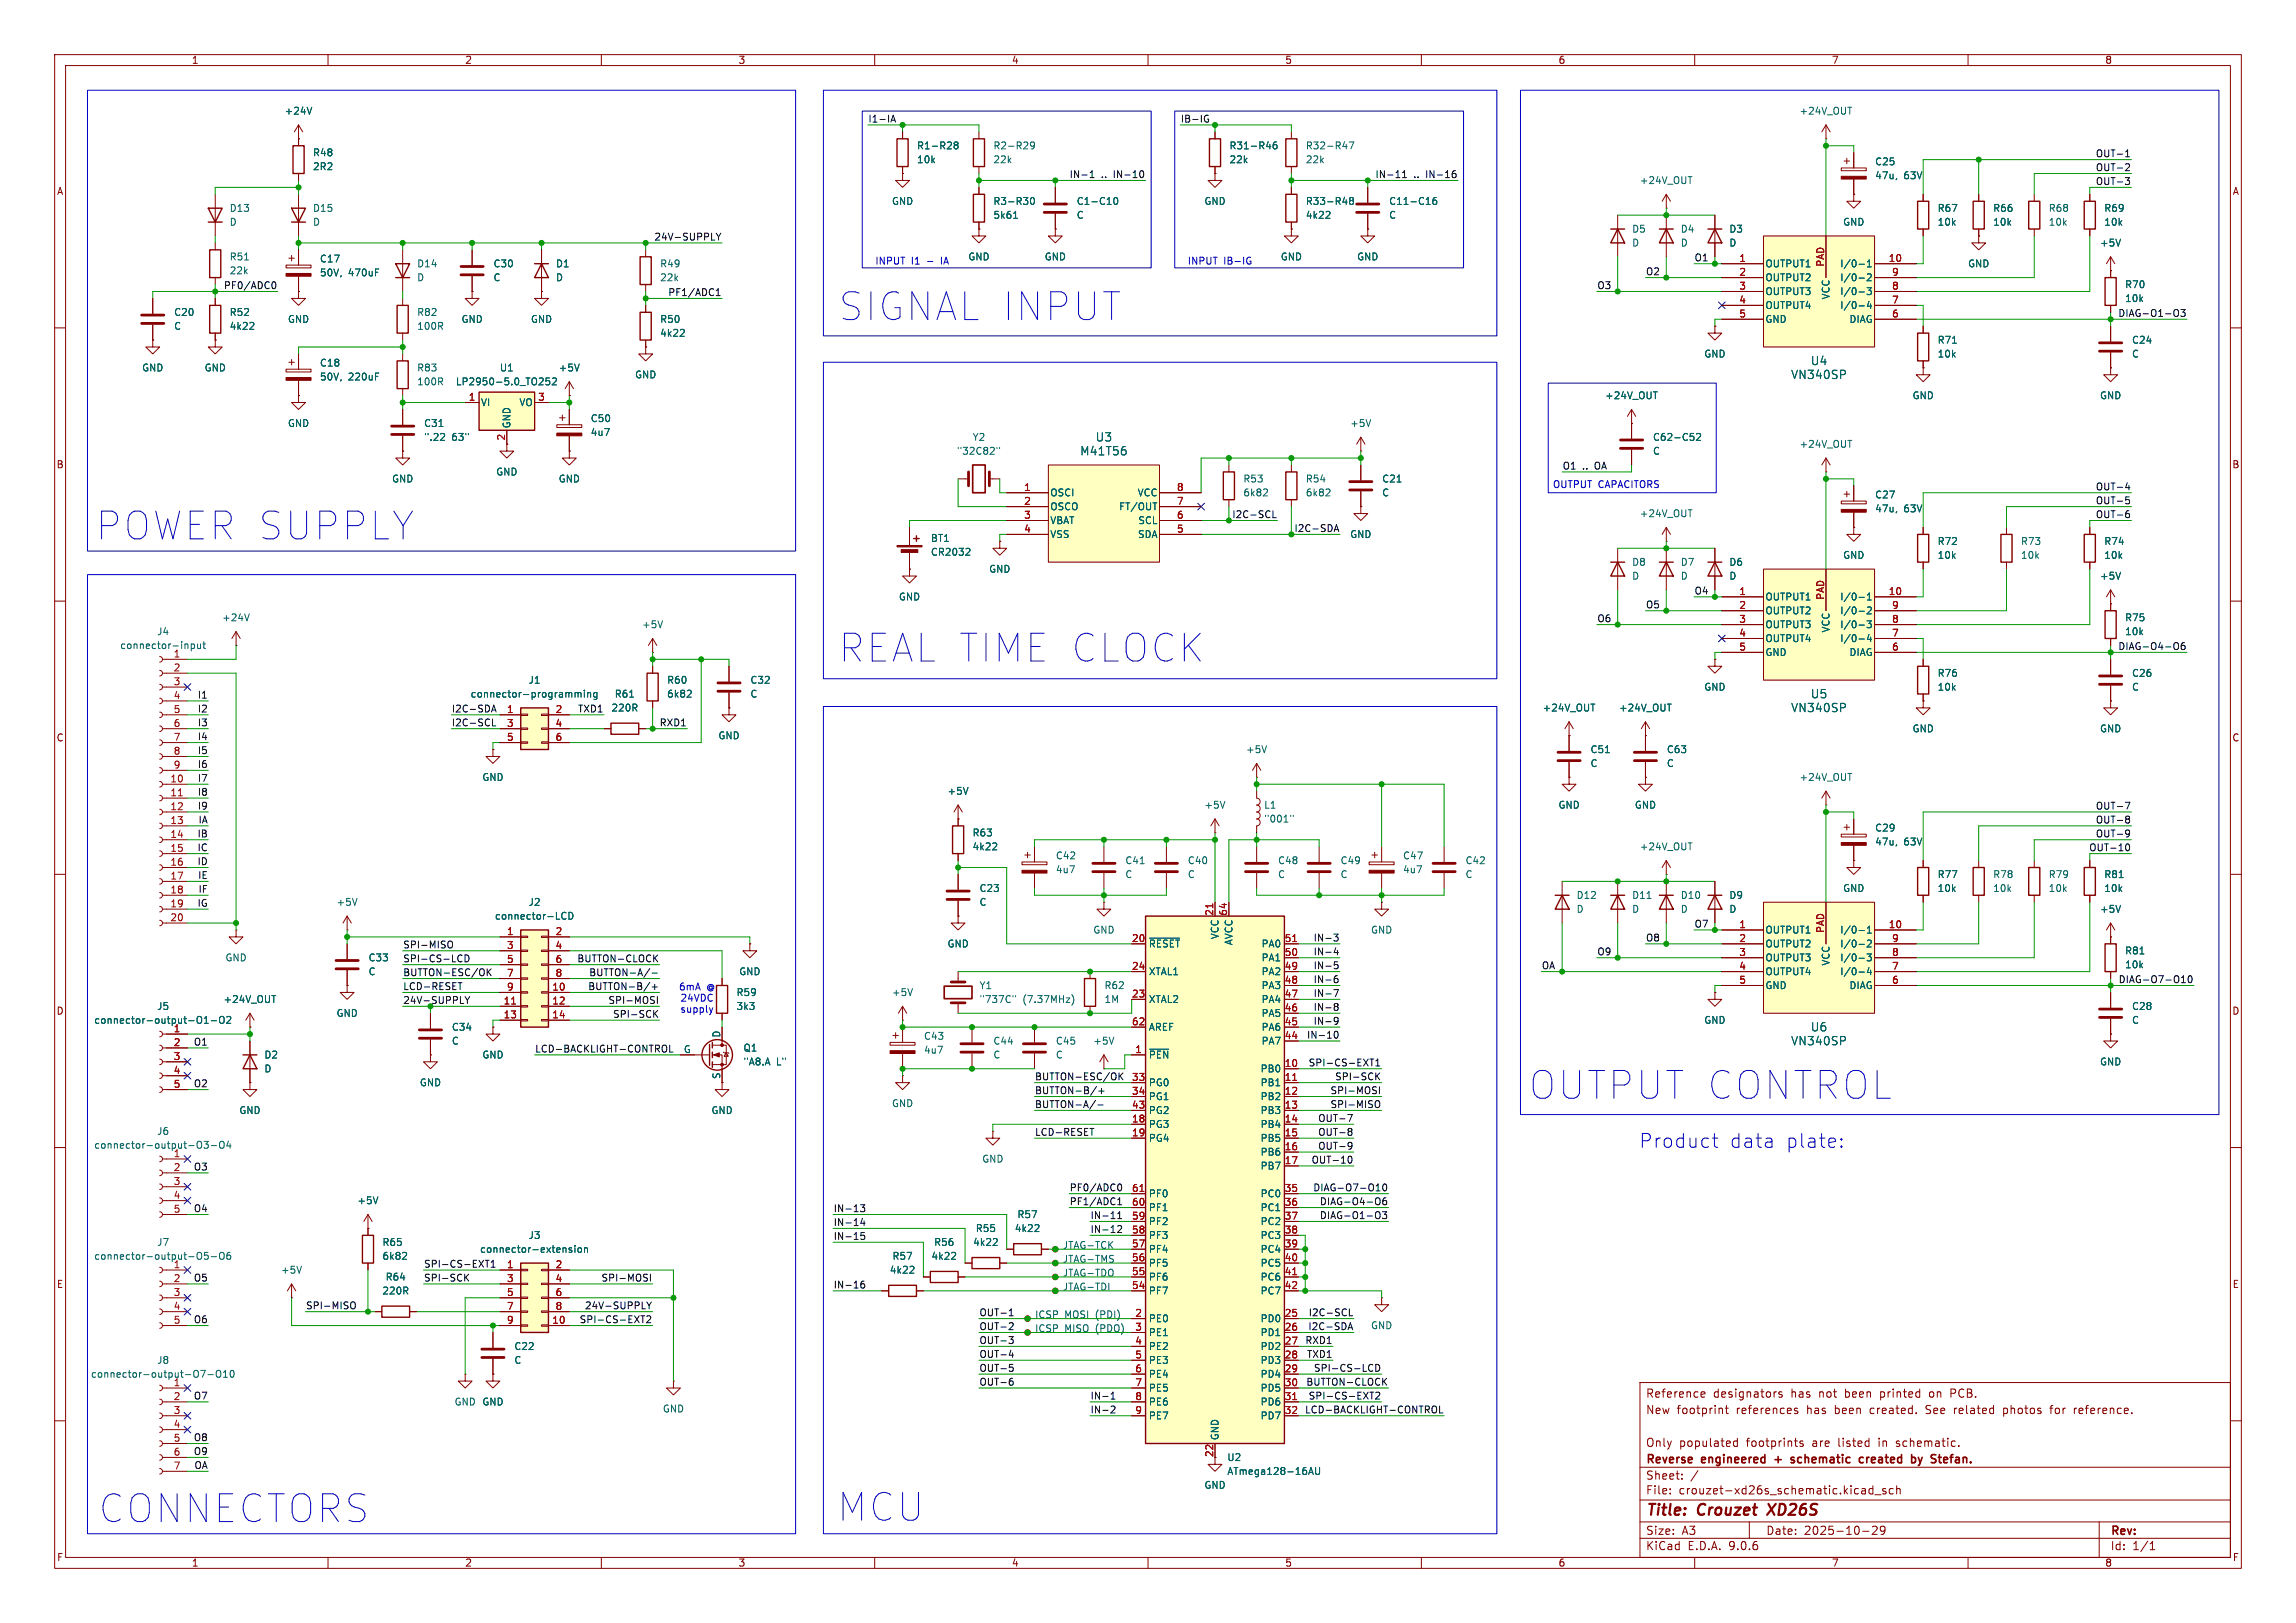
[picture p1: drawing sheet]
<svg xmlns="http://www.w3.org/2000/svg" width="420mm" height="297mm" viewBox="0 0 420 297" stroke-linecap="round" stroke-linejoin="round" font-family="sans-serif">
<defs><g id="words">
<g font-size="7.1" fill="#0000c2">
<text x="153.2" y="58.9">SIGNAL INPUT</text>
<text x="17.3" y="99">POWER SUPPLY</text>
<text x="153.2" y="121.4">REAL TIME CLOCK</text>
<text x="279.4" y="201.4">OUTPUT CONTROL</text>
<text x="17.8" y="278.9">CONNECTORS</text>
<text x="152.9" y="278.6">MCU</text>
</g>
<g font-size="3.5" fill="#0000c2">
<text x="299.7" y="210.3">Product</text>
<text x="316.2" y="210.3">data</text>
<text x="326.5" y="210.3">plate:</text>
</g>
<g font-size="2.8" fill="#840000">
<text x="301" y="277.9">Title:</text>
<text x="310.6" y="277.9">Crouzet</text>
<text x="324.3" y="277.9">XD26S</text>
</g>
<g font-size="2.1" fill="#006464">
<text x="327.5" y="69.6">VN340SP</text>
<text x="331.1" y="67">U4</text>
<text x="197.5" y="83.5">M41T56</text>
<text x="200.3" y="81">U3</text>
<text x="327.5" y="130.5">VN340SP</text>
<text x="331.1" y="128">U5</text>
<text x="327.5" y="191.5">VN340SP</text>
<text x="331.1" y="189">U6</text>
</g>
<g font-size="2.1" fill="#840000">
<text x="301" y="256">Reference</text>
<text x="313.4" y="256">designators</text>
<text x="327.7" y="256">has</text>
<text x="332.9" y="256">not</text>
<text x="337.8" y="256">been</text>
<text x="344.3" y="256">printed</text>
<text x="353.5" y="256">on</text>
<text x="357.5" y="256">PCB.</text>
<text x="301" y="259">New</text>
<text x="306.7" y="259">footprint</text>
<text x="317.7" y="259">references</text>
<text x="330.7" y="259">has</text>
<text x="335.9" y="259">been</text>
<text x="342.5" y="259">created.</text>
<text x="352.9" y="259">See</text>
<text x="358.2" y="259">related</text>
<text x="367.3" y="259">photos</text>
<text x="376.1" y="259">for</text>
<text x="380.6" y="259">reference.</text>
<text x="301" y="268.2">Reverse</text>
<text x="301" y="265">Only</text>
<text x="307.1" y="265">populated</text>
<text x="311.4" y="268.2">engineered</text>
<text x="319.5" y="265">footprints</text>
<text x="325.3" y="268.2">+</text>
<text x="328.9" y="268.2">schematic</text>
<text x="331.7" y="265">are</text>
<text x="336.5" y="265">listed</text>
<text x="342" y="268.2">created</text>
<text x="344.1" y="265">in</text>
<text x="347.4" y="265">schematic.</text>
<text x="352.1" y="268.2">by</text>
<text x="356.4" y="268.2">Stefan.</text>
<text x="301" y="273.7">File:</text>
<text x="301" y="271">Sheet:</text>
<text x="307.1" y="273.7">crouzet-xd26s_schematic.kicad_sch</text>
<text x="301" y="281.1">Size:</text>
<text x="307.6" y="281.1">A3</text>
<text x="323" y="281.1">Date:</text>
<text x="330" y="281.1">2025-10-29</text>
<text x="386" y="281.3">Rev:</text>
<text x="301" y="283.9">KiCad</text>
<text x="308.7" y="283.9">E.D.A.</text>
<text x="316.3" y="283.9">9.0.6</text>
<text x="386" y="283.9">Id:</text>
<text x="390.1" y="283.9">1/1</text>
</g>
<g font-size="1.8" fill="#840000">
<text x="35" y="11.9">1</text>
<text x="85" y="11.9">2</text>
<text x="135" y="11.9">3</text>
<text x="185" y="11.9">4</text>
<text x="235" y="11.9">5</text>
<text x="285" y="11.9">6</text>
<text x="335" y="11.9">7</text>
<text x="385" y="11.9">8</text>
<text x="10.3" y="35.9">A</text>
<text x="408.3" y="35.9">A</text>
<text x="10.3" y="85.9">B</text>
<text x="408.2" y="85.9">B</text>
<text x="10.3" y="135.9">C</text>
<text x="408.2" y="135.9">C</text>
<text x="10.3" y="185.9">D</text>
<text x="408.2" y="185.9">D</text>
<text x="10.3" y="235.9">E</text>
<text x="408.3" y="235.9">E</text>
<text x="10.3" y="285.9">F</text>
<text x="35" y="286.9">1</text>
<text x="85" y="286.9">2</text>
<text x="135" y="286.9">3</text>
<text x="185" y="286.9">4</text>
<text x="235" y="286.9">5</text>
<text x="285" y="286.9">6</text>
<text x="335" y="286.9">7</text>
<text x="385" y="286.9">8</text>
<text x="408.3" y="285.9">F</text>
</g>
<g font-size="1.8" fill="#006464">
<text x="52" y="21.2">+24V</text>
<text x="329.1" y="21.2">+24V_OUT</text>
<text x="57.2" y="28.8">R48</text>
<text x="167.6" y="27.5">R1-R28</text>
<text x="181.6" y="27.5">R2-R29</text>
<text x="224.8" y="27.5">R31-R46</text>
<text x="238.8" y="27.5">R32-R47</text>
<text x="57.2" y="31.3">2R2</text>
<text x="167.6" y="30.1">10k</text>
<text x="181.6" y="30.1">22k</text>
<text x="224.8" y="30.1">22k</text>
<text x="238.8" y="30.1">22k</text>
<text x="299.9" y="33.9">+24V_OUT</text>
<text x="342.9" y="30.5">C25</text>
<text x="342.9" y="33">47u,</text>
<text x="348.3" y="33">63V</text>
<text x="41.9" y="39">D13</text>
<text x="41.9" y="41.5">D</text>
<text x="57.2" y="39">D15</text>
<text x="57.2" y="41.5">D</text>
<text x="163.1" y="37.7">GND</text>
<text x="181.6" y="37.7">R3-R30</text>
<text x="181.6" y="40.2">5k61</text>
<text x="196.9" y="37.7">C1-C10</text>
<text x="196.9" y="40.2">C</text>
<text x="220.2" y="37.7">GND</text>
<text x="238.8" y="37.7">R33-R48</text>
<text x="238.8" y="40.2">4k22</text>
<text x="254" y="37.7">C11-C16</text>
<text x="254" y="40.2">C</text>
<text x="337.1" y="41.5">GND</text>
<text x="354.3" y="41.5">10k</text>
<text x="354.3" y="39">R67</text>
<text x="364.5" y="41.5">10k</text>
<text x="364.5" y="39">R66</text>
<text x="374.7" y="41.5">10k</text>
<text x="374.7" y="39">R68</text>
<text x="384.8" y="41.5">10k</text>
<text x="384.8" y="39">R69</text>
<text x="41.9" y="47.9">R51</text>
<text x="177" y="47.9">GND</text>
<text x="191" y="47.9">GND</text>
<text x="234.2" y="47.9">GND</text>
<text x="248.2" y="47.9">GND</text>
<text x="298.5" y="42.8">D5</text>
<text x="298.5" y="45.3">D</text>
<text x="307.3" y="42.8">D4</text>
<text x="307.3" y="45.3">D</text>
<text x="316.2" y="42.8">D3</text>
<text x="316.2" y="45.3">D</text>
<text x="384" y="45.3">+5V</text>
<text x="41.9" y="50.4">22k</text>
<text x="58.4" y="50.8">50V,</text>
<text x="58.4" y="48.2">C17</text>
<text x="63.7" y="50.8">470uF</text>
<text x="76.2" y="49.1">D14</text>
<text x="76.2" y="51.7">D</text>
<text x="90.2" y="49.1">C30</text>
<text x="90.2" y="51.7">C</text>
<text x="101.6" y="49.1">D1</text>
<text x="101.6" y="51.7">D</text>
<text x="120.7" y="51.7">22k</text>
<text x="120.7" y="49.1">R49</text>
<text x="322.8" y="49.1">OUTPUT1</text>
<text x="322.8" y="51.7">OUTPUT2</text>
<text x="336.5" y="49.1">I/0-1</text>
<text x="336.5" y="51.7">I/0-2</text>
<text x="359.9" y="49.1">GND</text>
<text x="388.6" y="52.9">R70</text>
<text x="31.8" y="58">C20</text>
<text x="41.9" y="58">R52</text>
<text x="52.6" y="59.3">GND</text>
<text x="76.2" y="58">R82</text>
<text x="84.3" y="59.3">GND</text>
<text x="97" y="59.3">GND</text>
<text x="120.7" y="59.3">R50</text>
<text x="322.8" y="54.2">OUTPUT3</text>
<text x="322.8" y="56.7">OUTPUT4</text>
<text x="322.8" y="59.3">GND</text>
<text x="334.9" y="54.9" transform="rotate(-90 334.9 54.9)">VCC</text>
<text x="336.5" y="54.2">I/0-3</text>
<text x="336.5" y="56.7">I/0-4</text>
<text x="338.2" y="59.3">DIAG</text>
<text x="388.6" y="55.5">10k</text>
<text x="31.8" y="60.6">C</text>
<text x="41.9" y="60.6">4k22</text>
<text x="76.2" y="60.6">100R</text>
<text x="120.7" y="61.8">4k22</text>
<text x="311.7" y="65.6">GND</text>
<text x="354.3" y="65.6">10k</text>
<text x="354.3" y="63.1">R71</text>
<text x="389.9" y="63.1">C24</text>
<text x="389.9" y="65.6">C</text>
<text x="25.9" y="68.2">GND</text>
<text x="37.3" y="68.2">GND</text>
<text x="58.4" y="69.8">50V,</text>
<text x="58.4" y="67.3">C18</text>
<text x="63.7" y="69.8">220uF</text>
<text x="76.2" y="70.7">100R</text>
<text x="76.2" y="68.2">R83</text>
<text x="83.3" y="70.7">LP2950-5.0_TO252</text>
<text x="91.3" y="68.2">U1</text>
<text x="102.1" y="68.2">+5V</text>
<text x="116.1" y="69.4">GND</text>
<text x="87.9" y="74.5">VI</text>
<text x="94.9" y="74.5">VO</text>
<text x="108" y="77.4">C50</text>
<text x="293.5" y="73.3">+24V_OUT</text>
<text x="349.8" y="73.3">GND</text>
<text x="384" y="73.3">GND</text>
<text x="52.6" y="78.3">GND</text>
<text x="77.5" y="78.3">C31</text>
<text x="77.5" y="80.9">&quot;.22</text>
<text x="82.6" y="80.9">63&quot;</text>
<text x="93.6" y="78.5" transform="rotate(-90 93.6 78.5)">GND</text>
<text x="108" y="80">4u7</text>
<text x="174.9" y="83.4">&quot;32C82&quot;</text>
<text x="177.8" y="80.9">Y2</text>
<text x="246.9" y="78.3">+5V</text>
<text x="302.3" y="80.9">C62-C52</text>
<text x="302.3" y="83.4">C</text>
<text x="329.1" y="82.1">+24V_OUT</text>
<text x="71.6" y="88.5">GND</text>
<text x="90.7" y="87.2">GND</text>
<text x="102.1" y="88.5">GND</text>
<text x="227.3" y="88.5">R53</text>
<text x="238.8" y="88.5">R54</text>
<text x="252.7" y="88.5">C21</text>
<text x="192" y="91">OSCI</text>
<text x="192" y="93.6">OSCO</text>
<text x="204.6" y="93.6">FT/OUT</text>
<text x="208" y="91">VCC</text>
<text x="227.3" y="91">6k82</text>
<text x="238.8" y="91">6k82</text>
<text x="252.7" y="91">C</text>
<text x="299.9" y="94.8">+24V_OUT</text>
<text x="342.9" y="91.4">C27</text>
<text x="342.9" y="94">47u,</text>
<text x="348.3" y="94">63V</text>
<text x="170.2" y="99.4">BT1</text>
<text x="170.2" y="101.9">CR2032</text>
<text x="192" y="96.1">VBAT</text>
<text x="192" y="98.7">VSS</text>
<text x="208.1" y="98.7">SDA</text>
<text x="208.1" y="96.1">SCL</text>
<text x="246.9" y="98.7">GND</text>
<text x="354.3" y="99.9">R72</text>
<text x="369.6" y="99.9">R73</text>
<text x="384.8" y="99.9">R74</text>
<text x="180.8" y="105">GND</text>
<text x="298.5" y="103.7">D8</text>
<text x="298.5" y="106.3">D</text>
<text x="307.3" y="103.7">D7</text>
<text x="307.3" y="106.3">D</text>
<text x="316.2" y="103.7">D6</text>
<text x="316.2" y="106.3">D</text>
<text x="337.1" y="102.5">GND</text>
<text x="354.3" y="102.5">10k</text>
<text x="369.6" y="102.5">10k</text>
<text x="384" y="106.3">+5V</text>
<text x="384.8" y="102.5">10k</text>
<text x="40.5" y="113.9">+24V</text>
<text x="164.3" y="110.1">GND</text>
<text x="322.8" y="110.1">OUTPUT1</text>
<text x="322.8" y="112.6">OUTPUT2</text>
<text x="336.5" y="110.1">I/0-1</text>
<text x="336.5" y="112.6">I/0-2</text>
<text x="388.6" y="113.9">R75</text>
<text x="21.9" y="119">connector-input</text>
<text x="28.7" y="116.4">J4</text>
<text x="117.3" y="115.2">+5V</text>
<text x="322.8" y="115.2">OUTPUT3</text>
<text x="322.8" y="117.7">OUTPUT4</text>
<text x="334.9" y="115.8" transform="rotate(-90 334.9 115.8)">VCC</text>
<text x="336.5" y="115.2">I/0-3</text>
<text x="336.5" y="117.7">I/0-4</text>
<text x="388.6" y="116.4">10k</text>
<text x="96.6" y="125.3">J1</text>
<text x="121.9" y="125.3">R60</text>
<text x="137.2" y="125.3">C32</text>
<text x="322.8" y="120.2">GND</text>
<text x="338.2" y="120.2">DIAG</text>
<text x="354.3" y="124.1">R76</text>
<text x="389.9" y="124.1">C26</text>
<text x="86" y="127.9">connector-programming</text>
<text x="111.7" y="130.4">220R</text>
<text x="112.4" y="127.9">R61</text>
<text x="121.9" y="127.9">6k82</text>
<text x="137.2" y="127.9">C</text>
<text x="282.1" y="130.4">+24V_OUT</text>
<text x="296.1" y="130.4">+24V_OUT</text>
<text x="311.7" y="126.6">GND</text>
<text x="354.3" y="126.6">10k</text>
<text x="389.9" y="126.6">C</text>
<text x="131.3" y="135.5">GND</text>
<text x="349.8" y="134.2">GND</text>
<text x="384" y="134.2">GND</text>
<text x="88.1" y="143.1">GND</text>
<text x="227.8" y="138">+5V</text>
<text x="290.8" y="138">C51</text>
<text x="290.8" y="140.6">C</text>
<text x="304.8" y="138">C63</text>
<text x="304.8" y="140.6">C</text>
<text x="329.1" y="143.1">+24V_OUT</text>
<text x="173.2" y="145.6">+5V</text>
<text x="220.2" y="148.2">+5V</text>
<text x="231.1" y="148.2">L1</text>
<text x="285" y="148.2">GND</text>
<text x="299" y="148.2">GND</text>
<text x="177.8" y="153.3">R63</text>
<text x="177.8" y="155.8">4k22</text>
<text x="231.1" y="150.7">&quot;001&quot;</text>
<text x="299.9" y="155.8">+24V_OUT</text>
<text x="342.9" y="152.4">C29</text>
<text x="342.9" y="154.9">47u,</text>
<text x="348.3" y="154.9">63V</text>
<text x="193" y="157.5">C42</text>
<text x="193" y="160">4u7</text>
<text x="205.7" y="158.3">C41</text>
<text x="205.7" y="160.9">C</text>
<text x="217.2" y="158.3">C40</text>
<text x="217.2" y="160.9">C</text>
<text x="233.7" y="158.3">C48</text>
<text x="233.7" y="160.9">C</text>
<text x="245.1" y="158.3">C49</text>
<text x="245.1" y="160.9">C</text>
<text x="256.5" y="157.5">C47</text>
<text x="256.5" y="160">4u7</text>
<text x="268" y="158.3">C42</text>
<text x="268" y="160.9">C</text>
<text x="354.3" y="160.9">R77</text>
<text x="364.5" y="160.9">R78</text>
<text x="374.7" y="160.9">R79</text>
<text x="384.8" y="160.9">R81</text>
<text x="61.5" y="166">+5V</text>
<text x="96.6" y="166">J2</text>
<text x="179.1" y="163.4">C23</text>
<text x="179.1" y="166">C</text>
<text x="288.3" y="164.7">D12</text>
<text x="288.3" y="167.2">D</text>
<text x="298.5" y="164.7">D11</text>
<text x="298.5" y="167.2">D</text>
<text x="307.3" y="164.7">D10</text>
<text x="307.3" y="167.2">D</text>
<text x="316.2" y="164.7">D9</text>
<text x="316.2" y="167.2">D</text>
<text x="337.1" y="163.4">GND</text>
<text x="354.3" y="163.4">10k</text>
<text x="364.5" y="163.4">10k</text>
<text x="374.7" y="163.4">10k</text>
<text x="384" y="167.2">+5V</text>
<text x="384.8" y="163.4">10k</text>
<text x="90.4" y="168.5">connector-LCD</text>
<text x="173.2" y="173.6">GND</text>
<text x="199.9" y="171">GND</text>
<text x="210.1" y="173.6">~{RESET}</text>
<text x="223.1" y="172" transform="rotate(-90 223.1 172)">VCC</text>
<text x="225.7" y="173.1" transform="rotate(-90 225.7 173.1)">AVCC</text>
<text x="230.7" y="173.6">PA0</text>
<text x="250.7" y="171">GND</text>
<text x="322.8" y="171">OUTPUT1</text>
<text x="322.8" y="173.6">OUTPUT2</text>
<text x="336.5" y="171">I/0-1</text>
<text x="336.5" y="173.6">I/0-2</text>
<text x="41.1" y="176.1">GND</text>
<text x="67.3" y="176.1">C33</text>
<text x="67.3" y="178.7">C</text>
<text x="135.1" y="178.7">GND</text>
<text x="210.1" y="178.7">XTAL1</text>
<text x="230.7" y="176.1">PA1</text>
<text x="230.7" y="178.7">PA2</text>
<text x="322.8" y="176.1">OUTPUT3</text>
<text x="322.8" y="178.7">OUTPUT4</text>
<text x="334.9" y="176.8" transform="rotate(-90 334.9 176.8)">VCC</text>
<text x="336.5" y="176.1">I/0-3</text>
<text x="336.5" y="178.7">I/0-4</text>
<text x="388.6" y="177.4">10k</text>
<text x="388.6" y="174.9">R81</text>
<text x="28.7" y="185">J5</text>
<text x="40.8" y="183.7">+24V_OUT</text>
<text x="134.6" y="185">3k3</text>
<text x="134.6" y="182.5">R59</text>
<text x="163.1" y="182.5">+5V</text>
<text x="179.1" y="181.2">Y1</text>
<text x="179.1" y="183.7">&quot;737C&quot;</text>
<text x="187.1" y="183.7">(7.37MHz)</text>
<text x="201.9" y="183.7">1M</text>
<text x="201.9" y="181.2">R62</text>
<text x="210.1" y="183.7">XTAL2</text>
<text x="230.7" y="181.2">PA3</text>
<text x="230.7" y="183.7">PA4</text>
<text x="322.8" y="181.2">GND</text>
<text x="338.2" y="181.2">DIAG</text>
<text x="389.9" y="185">C28</text>
<text x="17.1" y="187.6">connector-output-O1-O2</text>
<text x="61.5" y="186.3">GND</text>
<text x="82.6" y="188.8">C34</text>
<text x="82.6" y="191.4">C</text>
<text x="131.8" y="190" transform="rotate(-90 131.8 190)">D</text>
<text x="168.9" y="190.5">C43</text>
<text x="181.6" y="191.4">C44</text>
<text x="193" y="191.4">C45</text>
<text x="199.9" y="191.4">+5V</text>
<text x="210.1" y="188.8">AREF</text>
<text x="230.7" y="186.3">PA5</text>
<text x="230.7" y="188.8">PA6</text>
<text x="230.7" y="191.4">PA7</text>
<text x="311.7" y="187.6">GND</text>
<text x="389.9" y="187.6">C</text>
<text x="48.3" y="193.9">D2</text>
<text x="48.3" y="196.4">D</text>
<text x="88.1" y="193.9">GND</text>
<text x="125" y="192.8">G</text>
<text x="131.8" y="197.6" transform="rotate(-90 131.8 197.6)">S</text>
<text x="135.9" y="192.6">Q1</text>
<text x="135.9" y="195.2">&quot;A8.A</text>
<text x="142" y="195.2">L&quot;</text>
<text x="168.9" y="193">4u7</text>
<text x="181.6" y="193.9">C</text>
<text x="193" y="193.9">C</text>
<text x="210.1" y="193.9">~{PEN}</text>
<text x="230.5" y="196.4">PB0</text>
<text x="384" y="195.2">GND</text>
<text x="76.7" y="199">GND</text>
<text x="163.1" y="202.8">GND</text>
<text x="210.1" y="199">PG0</text>
<text x="210.1" y="201.5">PG1</text>
<text x="230.5" y="199">PB1</text>
<text x="230.5" y="201.5">PB2</text>
<text x="28.7" y="207.9">J6</text>
<text x="43.7" y="204.1">GND</text>
<text x="130" y="204.1">GND</text>
<text x="210.1" y="204.1">PG2</text>
<text x="210.1" y="206.6">PG3</text>
<text x="210.1" y="209.1">PG4</text>
<text x="230.5" y="204.1">PB3</text>
<text x="230.5" y="206.6">PB4</text>
<text x="230.5" y="209.1">PB5</text>
<text x="17.1" y="210.4">connector-output-O3-O4</text>
<text x="31.7" y="211.8">1</text>
<text x="179.6" y="213">GND</text>
<text x="230.5" y="211.7">PB6</text>
<text x="230.5" y="214.2">PB7</text>
<text x="65.3" y="220.6">+5V</text>
<text x="210.1" y="219.3">PF0</text>
<text x="210.1" y="221.8">PF1</text>
<text x="230.5" y="219.3">PC0</text>
<text x="230.5" y="221.8">PC1</text>
<text x="96.6" y="226.9">J3</text>
<text x="178.4" y="225.7">R55</text>
<text x="185.5" y="225.7">4k22</text>
<text x="186" y="223.1">R57</text>
<text x="210.1" y="224.4">PF2</text>
<text x="210.1" y="226.9">PF3</text>
<text x="230.5" y="224.4">PC2</text>
<text x="230.5" y="226.9">PC3</text>
<text x="17.1" y="230.7">connector-output-O5-O6</text>
<text x="28.7" y="228.2">J7</text>
<text x="31.7" y="232.2">1</text>
<text x="51.3" y="233.3">+5V</text>
<text x="69.9" y="228.2">R65</text>
<text x="69.9" y="230.7">6k82</text>
<text x="87.7" y="229.5">connector-extension</text>
<text x="162.7" y="233.3">4k22</text>
<text x="163.2" y="230.7">R57</text>
<text x="170.3" y="230.7">4k22</text>
<text x="170.8" y="228.2">R56</text>
<text x="177.9" y="228.2">4k22</text>
<text x="194.3" y="233.8">JTAG-TDO</text>
<text x="194.3" y="231.3">JTAG-TMS</text>
<text x="194.3" y="228.7">JTAG-TCK</text>
<text x="210.1" y="229.5">PF4</text>
<text x="210.1" y="232">PF5</text>
<text x="230.5" y="229.5">PC4</text>
<text x="230.5" y="232">PC5</text>
<text x="69.8" y="237.1">220R</text>
<text x="70.4" y="234.5">R64</text>
<text x="194.3" y="236.4">JTAG-TDI</text>
<text x="210.1" y="234.5">PF6</text>
<text x="210.1" y="237.1">PF7</text>
<text x="230.5" y="234.5">PC6</text>
<text x="230.5" y="237.1">PC7</text>
<text x="189.2" y="241.4">ICSP</text>
<text x="189.2" y="244">ICSP</text>
<text x="194.8" y="241.4">MOSI</text>
<text x="194.8" y="244">MISO</text>
<text x="200.5" y="241.4">(PDI)</text>
<text x="200.5" y="244">(PDO)</text>
<text x="210.1" y="242.2">PE0</text>
<text x="210.1" y="244.7">PE1</text>
<text x="230.5" y="242.2">PD0</text>
<text x="230.5" y="244.7">PD1</text>
<text x="250.7" y="243.4">GND</text>
<text x="28.7" y="249.8">J8</text>
<text x="94" y="247.2">C22</text>
<text x="94" y="249.8">C</text>
<text x="210.1" y="247.2">PE2</text>
<text x="210.1" y="249.8">PE3</text>
<text x="230.5" y="247.2">PD2</text>
<text x="230.5" y="249.8">PD3</text>
<text x="16.5" y="252.3">connector-output-O7-O10</text>
<text x="31.7" y="253.7">1</text>
<text x="83.1" y="257.4">GND GND</text>
<text x="88.1" y="257.4">GND</text>
<text x="210.1" y="252.3">PE4</text>
<text x="210.1" y="254.9">PE5</text>
<text x="210.1" y="257.4">PE6</text>
<text x="230.5" y="252.3">PD4</text>
<text x="230.5" y="254.9">PD5</text>
<text x="230.5" y="257.4">PD6</text>
<text x="121.2" y="258.7">GND</text>
<text x="210.1" y="259.9">PE7</text>
<text x="223.1" y="263.7" transform="rotate(-90 223.1 263.7)">GND</text>
<text x="230.5" y="259.9">PD7</text>
<text x="224.4" y="267.6">U2</text>
<text x="220.2" y="272.6">GND</text>
<text x="224.4" y="270.1">ATmega128-16AU</text>
</g>
<g font-size="1.8" fill="#0f0f0f">
<text x="158.7" y="22.5">I1-IA</text>
<text x="215.9" y="22.5">IB-IG</text>
<text x="383.3" y="28.9">OUT-1</text>
<text x="195.6" y="32.7">IN-1</text>
<text x="201.4" y="32.7">..</text>
<text x="203.8" y="32.7">IN-10</text>
<text x="251.5" y="32.7">IN-11</text>
<text x="258.6" y="32.7">..</text>
<text x="261" y="32.7">IN-16</text>
<text x="383.3" y="33.9">OUT-3</text>
<text x="383.3" y="31.4">OUT-2</text>
<text x="119.6" y="44.1">24V-SUPPLY</text>
<text x="309.9" y="47.9">O1</text>
<text x="40.9" y="53">PF0/ADC0</text>
<text x="292.1" y="53">O3</text>
<text x="301" y="50.5">O2</text>
<text x="122.1" y="54.3">PF1/ADC1</text>
<text x="387.4" y="58.1">DIAG-O1-O3</text>
<text x="285.8" y="86">O1</text>
<text x="289.5" y="86">..</text>
<text x="291.8" y="86">OA</text>
<text x="383.3" y="89.8">OUT-4</text>
<text x="225.3" y="94.9">I2C-SCL</text>
<text x="383.3" y="92.4">OUT-5</text>
<text x="383.3" y="94.9">OUT-6</text>
<text x="236.7" y="97.4">I2C-SDA</text>
<text x="292.1" y="114">O6</text>
<text x="301" y="111.4">O5</text>
<text x="309.9" y="108.9">O4</text>
<text x="387.4" y="119">DIAG-O4-O6</text>
<text x="36.1" y="127.9">I1</text>
<text x="36.1" y="130.5">I2</text>
<text x="82.5" y="130.5">I2C-SDA</text>
<text x="105.6" y="130.5">TXD1</text>
<text x="36.1" y="135.5">I4</text>
<text x="36.1" y="133">I3</text>
<text x="82.5" y="133">I2C-SCL</text>
<text x="120.6" y="133">RXD1</text>
<text x="36.1" y="138.1">I5</text>
<text x="36.1" y="140.6">I6</text>
<text x="36.1" y="143.2">I7</text>
<text x="36.1" y="148.2">I9</text>
<text x="36.1" y="145.7">I8</text>
<text x="383.3" y="148.2">OUT-7</text>
<text x="36" y="155.9">IC</text>
<text x="36" y="153.3">IB</text>
<text x="36.2" y="150.8">IA</text>
<text x="382.1" y="155.9">OUT-10</text>
<text x="383.3" y="150.8">OUT-8</text>
<text x="383.3" y="153.3">OUT-9</text>
<text x="36" y="158.4">ID</text>
<text x="36.1" y="160.9">IE</text>
<text x="36" y="166">IG</text>
<text x="36.2" y="163.5">IF</text>
<text x="73.7" y="173.6">SPI-MISO</text>
<text x="240.2" y="172.4">IN-3</text>
<text x="301" y="172.4">O8</text>
<text x="309.9" y="169.8">O7</text>
<text x="73.7" y="178.7">BUTTON-ESC/OK</text>
<text x="73.7" y="176.2">SPI-CS-LCD</text>
<text x="105.5" y="176.2">BUTTON-CLOCK</text>
<text x="107.7" y="178.7">BUTTON-A/-</text>
<text x="240.2" y="177.5">IN-5</text>
<text x="240.2" y="180">IN-6</text>
<text x="240.2" y="174.9">IN-4</text>
<text x="281.9" y="177.5">OA</text>
<text x="292.1" y="174.9">O9</text>
<text x="387.4" y="180">DIAG-O7-O10</text>
<text x="73.7" y="181.3">LCD-RESET</text>
<text x="73.7" y="183.8">24V-SUPPLY</text>
<text x="107.5" y="181.3">BUTTON-B/+</text>
<text x="111.2" y="183.8">SPI-MOSI</text>
<text x="240.2" y="185.1">IN-8</text>
<text x="240.2" y="182.5">IN-7</text>
<text x="35.4" y="191.4">O1</text>
<text x="112" y="186.3">SPI-SCK</text>
<text x="239" y="190.2">IN-10</text>
<text x="240.2" y="187.6">IN-9</text>
<text x="97.8" y="192.7">LCD-BACKLIGHT-CONTROL</text>
<text x="189.2" y="197.8">BUTTON-ESC/OK</text>
<text x="239.3" y="195.2">SPI-CS-EXT1</text>
<text x="244.1" y="197.8">SPI-SCK</text>
<text x="35.4" y="199">O2</text>
<text x="189.2" y="200.3">BUTTON-B/+</text>
<text x="189.2" y="202.9">BUTTON-A/-</text>
<text x="243.3" y="200.3">SPI-MOSI</text>
<text x="243.3" y="202.9">SPI-MISO</text>
<text x="189.2" y="207.9">LCD-RESET</text>
<text x="241" y="207.9">OUT-8</text>
<text x="241" y="205.4">OUT-7</text>
<text x="35.4" y="214.3">O3</text>
<text x="239.8" y="213">OUT-10</text>
<text x="241" y="210.5">OUT-9</text>
<text x="35.4" y="221.9">O4</text>
<text x="152.4" y="221.9">IN-13</text>
<text x="195.6" y="218.1">PF0/ADC0</text>
<text x="195.6" y="220.6">PF1/ADC1</text>
<text x="240.1" y="218.1">DIAG-O7-O10</text>
<text x="241.3" y="220.6">DIAG-O4-O6</text>
<text x="152.4" y="227">IN-15</text>
<text x="152.4" y="224.4">IN-14</text>
<text x="199.4" y="223.2">IN-11</text>
<text x="199.4" y="225.7">IN-12</text>
<text x="241.3" y="223.2">DIAG-O1-O3</text>
<text x="77.5" y="232.1">SPI-CS-EXT1</text>
<text x="35.4" y="234.6">O5</text>
<text x="55.9" y="239.7">SPI-MISO</text>
<text x="77.5" y="234.6">SPI-SCK</text>
<text x="106.9" y="239.7">24V-SUPPLY</text>
<text x="109.9" y="234.6">SPI-MOSI</text>
<text x="152.4" y="235.9">IN-16</text>
<text x="35.4" y="242.2">O6</text>
<text x="105.9" y="242.2">SPI-CS-EXT2</text>
<text x="179.1" y="241">OUT-1</text>
<text x="179.1" y="243.5">OUT-2</text>
<text x="239.2" y="243.5">I2C-SDA</text>
<text x="239.3" y="241">I2C-SCL</text>
<text x="179.1" y="251.1">OUT-5</text>
<text x="179.1" y="246">OUT-3</text>
<text x="179.1" y="248.6">OUT-4</text>
<text x="238.7" y="246">RXD1</text>
<text x="239" y="248.6">TXD1</text>
<text x="240.3" y="251.1">SPI-CS-LCD</text>
<text x="35.4" y="256.2">O7</text>
<text x="179.1" y="253.7">OUT-6</text>
<text x="199.4" y="256.2">IN-1</text>
<text x="238.9" y="253.7">BUTTON-CLOCK</text>
<text x="239.3" y="256.2">SPI-CS-EXT2</text>
<text x="35.4" y="263.8">O8</text>
<text x="199.4" y="258.7">IN-2</text>
<text x="238.6" y="258.7">LCD-BACKLIGHT-CONTROL</text>
<text x="35.4" y="266.4">O9</text>
<text x="35.5" y="268.9">OA</text>
</g>
<g font-size="1.8" fill="#0000c2">
<text x="160" y="48.6">INPUT</text>
<text x="166.7" y="48.6">I1</text>
<text x="169.7" y="48.6">-</text>
<text x="172.4" y="48.6">IA</text>
<text x="217.2" y="48.6">INPUT</text>
<text x="223.8" y="48.6">IB-IG</text>
<text x="284" y="89.5">OUTPUT CAPACITORS</text>
<text x="124.1" y="181.4">6mA</text>
<text x="124.4" y="185.5">supply</text>
<text x="124.4" y="183.5">24VDC</text>
<text x="129.3" y="181.4">@</text>
</g>
<g font-size="1.8" fill="#a90000">
<text x="318.1" y="48">1</text>
<text x="318.1" y="50.5">2</text>
<text x="318.1" y="53.1">3</text>
<text x="333.8" y="48.9" transform="rotate(-90 333.8 48.9)">PAD</text>
<text x="345.4" y="48">10</text>
<text x="346" y="50.5">9</text>
<text x="346" y="53.1">8</text>
<text x="318.1" y="55.6">4</text>
<text x="318.1" y="58.2">5</text>
<text x="346" y="55.6">7</text>
<text x="346" y="58.2">6</text>
<text x="85.7" y="73.4">1</text>
<text x="98.4" y="73.4">3</text>
<text x="92.5" y="80.7" transform="rotate(-90 92.5 80.7)">2</text>
<text x="187.3" y="89.9">1</text>
<text x="215.2" y="89.9">8</text>
<text x="187.3" y="92.5">2</text>
<text x="187.3" y="95">3</text>
<text x="215.2" y="92.5">7</text>
<text x="215.2" y="95">6</text>
<text x="187.3" y="97.5">4</text>
<text x="215.2" y="97.5">5</text>
<text x="318.1" y="109">1</text>
<text x="318.1" y="111.5">2</text>
<text x="333.8" y="109.9" transform="rotate(-90 333.8 109.9)">PAD</text>
<text x="345.4" y="109">10</text>
<text x="346" y="111.5">9</text>
<text x="318.1" y="114">3</text>
<text x="318.1" y="116.6">4</text>
<text x="318.1" y="119.1">5</text>
<text x="346" y="114">8</text>
<text x="346" y="116.6">7</text>
<text x="346" y="119.1">6</text>
<text x="31.7" y="120.4">1</text>
<text x="31.7" y="122.9">2</text>
<text x="31.7" y="125.5">3</text>
<text x="31.7" y="128">4</text>
<text x="31.7" y="130.6">5</text>
<text x="92.6" y="130.6">1</text>
<text x="101.5" y="130.6">2</text>
<text x="31.7" y="133.1">6</text>
<text x="31.7" y="135.6">7</text>
<text x="92.6" y="133.1">3</text>
<text x="92.6" y="135.6">5</text>
<text x="101.5" y="133.1">4</text>
<text x="101.5" y="135.6">6</text>
<text x="31.1" y="143.3">10</text>
<text x="31.7" y="138.2">8</text>
<text x="31.7" y="140.7">9</text>
<text x="31.1" y="145.8">11</text>
<text x="31.1" y="148.3">12</text>
<text x="31.1" y="150.9">13</text>
<text x="31.1" y="153.4">14</text>
<text x="31.1" y="156">15</text>
<text x="31.1" y="158.5">16</text>
<text x="31.1" y="161">17</text>
<text x="31.1" y="163.6">18</text>
<text x="31.1" y="166.1">19</text>
<text x="222" y="167.7" transform="rotate(-90 222 167.7)">21</text>
<text x="224.5" y="167.7" transform="rotate(-90 224.5 167.7)">64</text>
<text x="31.1" y="168.7">20</text>
<text x="92.6" y="171.2">1</text>
<text x="92.6" y="173.7">3</text>
<text x="101.5" y="171.2">2</text>
<text x="101.5" y="173.7">4</text>
<text x="207" y="172.5">20</text>
<text x="234.9" y="172.5">51</text>
<text x="318.1" y="169.9">1</text>
<text x="318.1" y="172.5">2</text>
<text x="333.8" y="170.8" transform="rotate(-90 333.8 170.8)">PAD</text>
<text x="345.4" y="169.9">10</text>
<text x="346" y="172.5">9</text>
<text x="92.6" y="176.3">5</text>
<text x="92.6" y="178.8">7</text>
<text x="101.5" y="176.3">6</text>
<text x="101.5" y="178.8">8</text>
<text x="207" y="177.5">24</text>
<text x="234.9" y="175">50</text>
<text x="234.9" y="177.5">49</text>
<text x="318.1" y="175">3</text>
<text x="318.1" y="177.5">4</text>
<text x="346" y="175">8</text>
<text x="346" y="177.5">7</text>
<text x="92" y="183.9">11</text>
<text x="92.6" y="181.4">9</text>
<text x="100.9" y="181.4">10</text>
<text x="100.9" y="183.9">12</text>
<text x="207" y="182.6">23</text>
<text x="234.9" y="180.1">48</text>
<text x="234.9" y="182.6">47</text>
<text x="234.9" y="185.2">46</text>
<text x="318.1" y="180.1">5</text>
<text x="346" y="180.1">6</text>
<text x="31.7" y="189">1</text>
<text x="31.7" y="191.5">2</text>
<text x="92" y="186.4">13</text>
<text x="100.9" y="186.4">14</text>
<text x="207" y="187.7">62</text>
<text x="234.9" y="187.7">45</text>
<text x="234.9" y="190.2">44</text>
<text x="31.7" y="194.1">3</text>
<text x="31.7" y="196.6">4</text>
<text x="207" y="197.9">33</text>
<text x="207.6" y="192.8">1</text>
<text x="234.9" y="195.3">10</text>
<text x="234.9" y="197.9">11</text>
<text x="31.7" y="199.1">5</text>
<text x="207" y="200.4">34</text>
<text x="207" y="202.9">43</text>
<text x="234.9" y="200.4">12</text>
<text x="234.9" y="202.9">13</text>
<text x="207" y="205.5">18</text>
<text x="207" y="208">19</text>
<text x="234.9" y="205.5">14</text>
<text x="234.9" y="208">15</text>
<text x="31.7" y="214.4">2</text>
<text x="234.9" y="210.6">16</text>
<text x="234.9" y="213.1">17</text>
<text x="31.7" y="216.9">3</text>
<text x="31.7" y="219.5">4</text>
<text x="31.7" y="222">5</text>
<text x="207" y="218.2">61</text>
<text x="207" y="220.7">60</text>
<text x="234.9" y="218.2">35</text>
<text x="234.9" y="220.7">36</text>
<text x="207" y="223.3">59</text>
<text x="207" y="225.8">58</text>
<text x="234.9" y="223.3">37</text>
<text x="234.9" y="225.8">38</text>
<text x="92.6" y="232.2">1</text>
<text x="101.5" y="232.2">2</text>
<text x="207" y="228.3">57</text>
<text x="207" y="230.9">56</text>
<text x="207" y="233.4">55</text>
<text x="234.9" y="228.3">39</text>
<text x="234.9" y="230.9">40</text>
<text x="234.9" y="233.4">41</text>
<text x="31.7" y="234.7">2</text>
<text x="31.7" y="237.2">3</text>
<text x="31.7" y="239.8">4</text>
<text x="92.6" y="234.7">3</text>
<text x="92.6" y="237.2">5</text>
<text x="92.6" y="239.8">7</text>
<text x="101.5" y="234.7">4</text>
<text x="101.5" y="237.2">6</text>
<text x="101.5" y="239.8">8</text>
<text x="207" y="236">54</text>
<text x="234.9" y="236">42</text>
<text x="31.7" y="242.3">5</text>
<text x="92.6" y="242.3">9</text>
<text x="100.9" y="242.3">10</text>
<text x="207.6" y="241">2</text>
<text x="207.6" y="243.6">3</text>
<text x="234.9" y="241">25</text>
<text x="234.9" y="243.6">26</text>
<text x="207.6" y="246.1">4</text>
<text x="207.6" y="248.7">5</text>
<text x="207.6" y="251.2">6</text>
<text x="234.9" y="246.1">27</text>
<text x="234.9" y="248.7">28</text>
<text x="234.9" y="251.2">29</text>
<text x="31.7" y="256.3">2</text>
<text x="207.6" y="253.7">7</text>
<text x="207.6" y="256.3">8</text>
<text x="234.9" y="253.7">30</text>
<text x="234.9" y="256.3">31</text>
<text x="31.7" y="258.8">3</text>
<text x="31.7" y="261.4">4</text>
<text x="31.7" y="263.9">5</text>
<text x="207.6" y="258.8">9</text>
<text x="234.9" y="258.8">32</text>
<text x="31.7" y="266.4">6</text>
<text x="31.7" y="269">7</text>
<text x="222" y="266.7" transform="rotate(-90 222 266.7)">22</text>
</g>
</g></defs>
<g fill="none" stroke="#840000" stroke-width=".18">
<path d="M10 10h400v277h-400zM12 12h396v273h-396zM60 10v2M110 10v2M160 10v2M210 10v2M260 10v2M310 10v2M360 10v2M10 60h2M408 60h2M334 86.4h.1"/>
<path d="M334 83.8v2.6M334 83.8l-.8 1.3M334 83.8l.8 1.3M339.1 96.5v1.3h1.3l-1.3 1.3-1.3-1.3h1.3M339.1 96.5h.1M351.8 96.5v1.3M367 96.5v1.3M382.3 96.5v1.3M10 110h2M351.8 102.9v1.2M367 102.9v1.2M382.3 102.9v1.2"/>
<path d="M386.1 110.5h.1M386.1 108v3.8M386.1 116.8v1.3M386.1 108l-.8 1.2M386.1 108l.7 1.2M408 110h2M313.7 120.7v1.2h1.3l-1.3 1.3-1.3-1.3h1.3M313.7 120.7h.1M351.8 128.3v1.2h1.3l-1.3 1.3-1.3-1.3h1.3M351.8 128.3h.1M351.8 120.7v1.2M351.8 127v1.3"/>
<path d="M386.1 128.3v1.2h1.2l-1.2 1.3-1.3-1.3h1.3M386.1 128.3h.1M386.1 120.7v2.7M386.1 125.5v2.8M10 160h2M334 147.3h.1M334 144.8l-.8 1.3M334 144.8l.8 1.3M334 144.8v2.5M408 160h2M386.1 171.5v1.2M386.1 177.8v1.3"/>
<path d="M313.7 181.6v1.3h1.3l-1.3 1.3-1.3-1.3h1.3M313.7 181.6h.1M386.1 181.6v2.8M386.1 186.4v2.8M10 210h2M408 210h2M300 253h108v32h-108zM311.2 255.6h.6M311.2 254.8l.5-.1 .2 .3-.7 .2M314.9 257.7l.2 .2v.8M315.6 257.7h.6M315.8 257.2v1.3l.4 .2"/>
<path d="M324.8 254.7h.1M325.9 254.8l-.3-.1-.2 .2v.2l.5 .2v.3h-.5M328.8 257.8l-.4-.1-.2 .2 .1 .2 .5 .2v.3h-.6M350.5 258.5v.2M356.9 255h.5M357.4 254.2h-.5v1.5M357.5 257.7v1M357.7 257.8l-.2 .2M366.5 258.6l.4 .1M366.5 257.7v1.5M366.9 257.7l-.4 .1M374.9 257.7h.6"/>
<path d="M375.5 257.2l-.3 .2v1.3M379.4 257.7v1M379.9 257.7l-.3 .1-.2 .2M10 260h2M300 278.5h108M300 274.5h108M300 268.5h108M305.5 273.2v.2M305.5 272.5v.1M307.7 270.5v.2M307.7 269.8v.1M310.6 269.1l-1.3 1.9"/>
<path d="M317.8 263.2v1.5M317.8 263.8l-.4-.1-.3 .3v.4l.1 .2h.6M320 278.5v3M328.2 263.7h.6M328.7 264.7h.1M329.8 263.8l-.4-.1-.2 .2 .1 .2 .5 .2v.3h-.6M341.2 272.5v.9M341.2 273.3l-.1 .1M341.2 272.7l-.1 .1M342.5 279.4l.6-.1 .2 .1 .1 .3-1 1.1h1M342.6 271.9v1.5M342.6 272.5l-.4-.1-.3 .3v.4l.1 .2h.6"/>
<path d="M342.9 273.5h1.2M344.8 279.9l-.3 .3h-.3l-.3-.3 .2-.5 .4-.1 .2 .1a.99 .99 0 0 1-.3 1.4h-.3M344.9 272.5l-.3-.1-.2 .2v.2l.5 .2v.3h-.5M346.3 272.5l-.4-.1-.3 .3v.4l.1 .2h.6M346.9 272.5l.3-.1 .3 .1 .1 .9M346.9 271.9v1.5M358.3 264.5v.2M384 278.5v6.5M408 260h2M60 285v2M110 285v2M160 285v2"/>
<path d="M210 285v2M260 285v2M300 281.5h108M310 285v2M340.7 280.2h1.2M360 285v2M393.3 283.6h.9M393.3 282.5l.4-.4v1.5"/>
</g>
<path d="M324.8 275.2l-1.6 2" fill="none" stroke="#840000" stroke-width=".4"/>
<path d="M328.2 266.8l-.4-.1-.2 .2 .1 .2 .5 .2v.3h-.6M340.8 266.8l-.4-.1-.3 .3v.4l.2 .2h.5M349.8 266.7h.3l.3 .3-.1 .5-.5 .2M350.9 266.7l.4 1M351.3 267.7l-.4 .5M351.6 266.7l-.3 1M355.8 266.7l-.3 .2v.6l.3 .2M356.3 267l-.8 .2" fill="none" stroke="#840000" stroke-width=".3"/>
<path d="M350.8 97.8h2v5.1h-2zM366 97.8h2v5.1h-2zM381.3 97.8h2v5.1h-2zM385.1 111.8h2v5h-2zM350.8 121.9h2v5.1h-2zM385.1 172.7h2v5.1h-2z" fill="none" stroke="#840000" stroke-width=".25"/>
<path d="M338 80.6h.7M387.9 104.7l-.4 1.3M338 141.5h.7M391.5 174.6h.7" fill="none" stroke="#006464" stroke-width=".18"/>
<path d="M384 123.7h4.1M384 125.2h4.1M384 184.7h4.1M384 186.2h4.1" fill="none" stroke="#840000" stroke-width=".51"/>
<path d="M322.6 43.2h20.3v20.3h-20.3z" fill="#ffffc2"/>
<g fill="none" stroke="#840000" stroke-width=".18">
<path d="M222.2 31.8v1.2h1.3l-1.3 1.3-1.2-1.3h1.2M222.2 31.8h.1M222.2 24.1v1.3M222.2 30.5v1.3M236.2 24.1v1.3M236.2 30.5v1.3M236.2 34.3v1.3M250.2 34.3v2.8M250.2 39.1v2.8M313.7 39.4v7.6M236.2 41.9v1.3h1.3l-1.3 1.3-1.3-1.3h1.3M236.2 41.9h.1"/>
<path d="M236.2 40.6v1.3M250.2 41.9v1.3h1.3l-1.3 1.3-1.3-1.3h1.3M250.2 41.9h.1M313.7 59.7v1.3h1.3l-1.3 1.2-1.3-1.2h1.3M313.7 59.7h.1M315 48.3h7.6M315 50.8h7.6M315 53.3h7.6M315 55.9h7.6M315 58.4h7.6M322.6 43.2h20.3v20.3h-20.3zM334 43.2v7.6"/>
<path d="M342.9 48.3h7.6M342.9 50.8h7.6M342.9 53.3h7.6M342.9 55.9h7.6M342.9 58.4h7.6M351.8 59.7v1.3M386.1 59.7v2.8M351.8 66v1.3M386.1 64.5v2.8M313.7 100.3v7.7"/>
</g>
<g fill="none" stroke="#006464" stroke-width=".18">
<path d="M231.7 26.8h.8M233.5 26h-.4a.86 .86 0 0 0 0 1.2l.4-.1 .1-.4-.2-.2h-.4l-.1 .2M243 38.7l.3 .2-.1 .3-.7 .7h.8M245.6 26.8h.8M245.6 37h.8M246.8 26h.8l-.5 1.2M247.1 36.7l-.2-.3 .2-.3h.2l.3 .3-.3 .3M247.1 36.7l-.2 .2v.4l.2 .1 .4-.1 .1-.1v-.3l-.3-.2M247.1 36.7h.2M262.7 36.1l-.4 .1a.86 .86 0 0 0 0 1.2l.5-.1v-.4l-.2-.3-.4 .1-.1 .2M340.1 48.4h.9M340.1 50.9h.9"/>
<path d="M340.1 53.4h.9M340.1 56h.9M341.5 52.6h.8l-.4 .5 .3 .2v.5l-.1 .1-.6-.1M341.6 48.8h.7M341.6 47.9l.3-.3v1.2M341.6 50.2l.5-.1 .2 .4-.8 .9h.8M341.9 55.1l-.3 .9h.8M342.2 55.6v.9M337.5 67.9v.5M357.2 62.8h.7"/>
</g>
<path d="M221.2 25.4h2.1v5.1h-2.1zM235.2 25.4h2v5.1h-2zM235.2 35.6h2v5h-2zM312.4 41.9h2.6M313.7 41.9l1.3 2.6h-2.6zM350.8 61h2v5h-2zM312.4 102.9h2.6M313.7 102.9l1.3 2.5h-2.6z" fill="none" stroke="#840000" stroke-width=".25"/>
<path d="M248.2 38.9h4M248.2 37.3h4M384 62.7h4.1M384 64.3h4.1" fill="none" stroke="#840000" stroke-width=".51"/>
<path d="M322.6 104.1h20.3v20.4h-20.3z" fill="#ffffc2"/>
<g fill="none" stroke="#840000" stroke-width=".18">
<path d="M334 25.4h.1M334 22.9v2.5M334 22.9l-.8 1.2M334 22.9l.8 1.2M386.1 67.3v1.3h1.2l-1.2 1.3-1.3-1.3h1.3M386.1 67.3h.1M336.8 91.7h4.6v.5h-4.6zM337.3 90.4h1M337.8 89.9v1M339.1 88.9v2.8M339.1 93.7v2.8M315 109.2h7.6"/>
<path d="M315 111.8h7.6M315 114.3h7.6M315 116.8h7.6M315 119.4h7.6M322.6 104.1h20.3v20.4h-20.3zM334 104.1v7.7M342.9 109.2h7.6M342.9 111.8h7.6M342.9 114.3h7.6M342.9 116.8h7.6M342.9 119.4h7.6M351.8 157.5v1.3"/>
<path d="M361.9 157.5v1.3M372.1 157.5v1.3M382.3 157.5v1.3M351.8 163.8v1.3M361.9 163.8v1.3M372.1 163.8v1.3M382.3 163.8v1.3M386.1 171.5h.1M386.1 168.9l-.8 1.3M386.1 168.9l.7 1.3M386.1 168.9v2.6"/>
</g>
<g fill="none" stroke="#006464" stroke-width=".18">
<path d="M338 19.6h.7M346.9 93.6l-.1 .3M340.1 109.3h.9M340.1 111.9h.9M340.1 114.4h.9M340.1 116.9h.9M341.5 113.6h.8l-.4 .5 .3 .1v.6l-.1 .1-.6-.1M341.6 109.8h.7M341.6 108.9l.3-.4v1.3M341.6 111.2l.5-.1 .2 .3-.8 .9h.8M341.9 116.1l-.3 .9h.8M342.2 116.6v.8"/>
<path d="M337.5 128.9v.5M387.6 160.6h.8M387.9 165.7l-.4 1.2"/>
</g>
<path d="M336.8 93.2h4.6v.5h-4.6z" fill="#840000" stroke="#840000" stroke-width=".18"/>
<path d="M350.8 158.8h2v5h-2zM360.9 158.8h2.1v5h-2.1zM371.1 158.8h2v5h-2zM381.3 158.8h2v5h-2z" fill="none" stroke="#840000" stroke-width=".25"/>
<path d="M322.6 165.1h20.3v20.3h-20.3z" fill="#ffffc2"/>
<g fill="none" stroke="#840000" stroke-width=".18">
<path d="M298.4 77.5h.1M298.4 74.9v5.4M298.4 74.9l-.7 1.3M298.4 74.9l.8 1.3M298.4 82.3v2.8M301 134.6h.1M301 132.1v5.3M301 139.4v2.8M301 132.1l-.8 1.3M301 132.1l.8 1.3M175.3 149.9v1.2M175.3 156.2v1.3"/>
<path d="M304.8 157.5v2.5M304.8 157.5l-.8 1.3M304.8 157.5l.8 1.3M339.1 157.5v1.3h1.3l-1.3 1.2-1.3-1.2h1.3M339.1 157.5h.1M295.9 161.3v7.6M304.8 160h.1M304.8 161.3v7.6M313.7 161.3v7.6M315 170.2h7.6M315 172.7h7.6M315 175.3h7.6"/>
<path d="M315 177.8h7.6M322.6 165.1h20.3v20.3h-20.3zM334 165.1v7.6M342.9 170.2h7.6M342.9 172.7h7.6M342.9 175.3h7.6M342.9 177.8h7.6M315 180.3h7.6M342.9 180.3h7.6M386.1 189.2v1.3h1.2l-1.2 1.3-1.3-1.3h1.3M386.1 189.2h.1"/>
</g>
<g fill="none" stroke="#006464" stroke-width=".18">
<path d="M302.4 71.7h.8M310.4 79.4l.4-.1 .3 .4-.8 .9h.8M305 128.8h.7M182.1 154.2l.2 .3v.3l-.8 .7h.8M308.8 154.2h.7M301.3 164.4h.7M340.1 170.3h.9M340.1 172.8h.9M340.1 175.4h.9M340.1 177.9h.9M341.5 174.6h.8l-.4 .5 .3 .1v.5l-.1 .1-.6-.1M341.6 170.8h.7"/>
<path d="M341.6 169.9l.3-.4v1.3M341.6 172.2l.5-.2 .2 .4-.8 .9h.8M341.9 177l-.3 1h.8M342.2 177.5v.9M337.5 189.8v.5"/>
</g>
<path d="M174.2 151.1h2.1v5.1h-2.1zM294.6 163.8h2.6M295.9 163.8l1.3 2.6h-2.6zM303.5 163.8h2.6M304.8 163.8l1.3 2.6h-2.6zM312.4 163.8h2.6M313.7 163.8l1.3 2.6h-2.6z" fill="none" stroke="#840000" stroke-width=".25"/>
<path d="M296.4 80.5h4.1M296.4 82h4.1M299 137.7h4M299 139.2h4" fill="none" stroke="#840000" stroke-width=".51"/>
<path d="M209.5 167.6h25.4v96.6h-25.4z" fill="#ffffc2"/>
<g fill="none" stroke="#840000" stroke-width=".25">
<path d="M38.1 38.1h2.5l-1.2 2.5zM53.3 38.1h2.6l-1.3 2.5zM350.8 36.8h2v5.1h-2zM360.9 36.8h2.1v5.1h-2.1zM371.1 36.8h2v5.1h-2zM381.3 36.8h2v5.1h-2zM38.1 40.6h2.5M38.4 55.9h2v5.1h-2zM38.4 45.7h2v5.1h-2zM53.3 40.6h2.6M294.6 41.9h2.6M295.9 41.9l1.3 2.6h-2.6z"/>
<path d="M303.5 41.9h2.6M304.8 41.9l1.3 2.6h-2.6zM385.1 50.8h2v5.1h-2zM294.6 102.9h2.6M295.9 102.9l1.3 2.5h-2.6zM303.5 102.9h2.6M304.8 102.9l1.3 2.5h-2.6zM198.4 179.1h2v5.1h-2zM209.5 167.6h25.4v96.6h-25.4zM284.5 163.8h2.5M285.7 163.8l1.3 2.6h-2.5zM162.6 235.2h5v2h-5z"/>
</g>
<g fill="none" stroke="#840000" stroke-width=".18">
<path d="M39.4 35.6v7.6M54.6 35.6v7.6M165.1 31.8v1.2h1.3l-1.3 1.3-1.3-1.3h1.3M165.1 31.8h.1M295.9 39.4v7.6M304.8 38.1h.1M304.8 35.6v2.5M304.8 39.4v7.6M304.8 35.6l-.8 1.2M304.8 35.6l.8 1.2M336.8 30.7h4.6v.5h-4.6zM337.3 29.5h1"/>
<path d="M337.8 29v1M339.1 35.6v1.2h1.3l-1.3 1.3-1.3-1.3h1.3M339.1 35.6h.1M339.1 27.9v2.8M339.1 32.8v2.8M351.8 35.6v1.2M361.9 35.6v1.2M372.1 35.6v1.2M382.3 35.6v1.2M27.9 54.6v2.8M27.9 59.4v2.8M39.4 44.5v1.2"/>
<path d="M39.4 50.8v1.3M39.4 54.6v1.3M351.8 41.9v1.3M361.9 43.2v1.3h1.3l-1.3 1.2-1.2-1.2h1.2M361.9 43.2h.1M361.9 41.9v1.3M372.1 41.9v1.3M382.3 41.9v1.3M386.1 49.5h.1M386.1 47v3.8M386.1 55.9v1.3M386.1 47l-.8 1.3"/>
<path d="M386.1 47l.7 1.3M27.9 62.2v1.3h1.3l-1.3 1.3-1.2-1.3h1.2M27.9 62.2h.1M39.4 62.2v1.3h1.2l-1.2 1.3-1.3-1.3h1.3M39.4 62.2h.1M39.4 61v1.2M52.3 67.6h4.6v.5h-4.6zM52.8 66.3h1M53.3 65.8v1M54.6 72.4v1.3h1.3l-1.3 1.2-1.3-1.2h1.3M54.6 72.4h.1M54.6 64.8v2.8"/>
<path d="M54.6 69.6v2.8M351.8 67.3v1.3h1.3l-1.3 1.3-1.3-1.3h1.3M351.8 67.3h.1M73.7 82.6v1.2h1.2l-1.2 1.3-1.3-1.3h1.3M73.7 82.6h.1M304.8 99.1h.1M304.8 96.5v2.6M304.8 96.5l-.8 1.3M304.8 96.5l.8 1.3M295.9 100.3v7.7M304.8 100.3v7.7M229.9 139.7l-.8 1.3"/>
<path d="M229.9 139.7l.7 1.3M229.9 139.7v2.5M287 134.6h.1M287 132.1l-.7 1.3M287 132.1l.8 1.3M287 132.1v5.3M287 139.4v2.8M175.3 149.9h.1M175.3 147.3l-.8 1.3M175.3 147.3l.7 1.3M175.3 147.3v2.6M229.9 142.2h.1"/>
<path d="M287 142.2v1.3h1.3l-1.3 1.3-1.3-1.3h1.3M287 142.2h.1M301 142.2v1.3h1.3l-1.3 1.3-1.3-1.3h1.3M301 142.2h.1M175.3 167.6v1.3h1.2l-1.2 1.3-1.3-1.3h1.3M175.3 167.6h.1M175.3 160v2.8M175.3 164.8v2.8M175.3 177.8v1.9M199.4 177.8v1.3M201.9 165.1v1.3h1.3l-1.3 1.2-1.2-1.2h1.2M201.9 165.1h.1"/>
<path d="M207 172.7h2.5M207 177.8h2.5M222.2 165.1v2.5M224.8 165.1v2.5M234.9 172.7h2.6M234.9 177.8h2.6M234.9 175.3h2.6M285.7 161.3v7.6M78.7 193v1.3h1.3l-1.3 1.3-1.2-1.3h1.2M78.7 193h.1M78.7 185.4v2.8M78.7 190.2v2.8"/>
<path d="M90.2 188v1.2h1.2l-1.2 1.3-1.3-1.3h1.3M90.2 188h.1M162.8 190.8h4.6v.5h-4.6zM163.3 189.5h1M163.8 189v1M165.1 188v2.8M165.1 192.8v2.8M175.3 183.5v1.9M199.4 184.2v1.2M207 182.9h2.5M207 188h2.5M207 193h2.5"/>
<path d="M207 198.1h2.5M234.9 182.9h2.6M234.9 188h2.6M234.9 198.1h2.6M234.9 180.3h2.6M234.9 185.4h2.6M234.9 190.5h2.6M234.9 195.6h2.6M207 200.7h2.5M207 203.2h2.5M207 205.7h2.5M207 208.3h2.5"/>
<path d="M207 218.4h2.5M234.9 200.7h2.6M234.9 203.2h2.6M234.9 205.7h2.6M234.9 208.3h2.6M234.9 218.4h2.6M234.9 210.8h2.6M234.9 213.4h2.6M161.3 236.2h1.3M167.6 236.2h1.3M207 221h2.5M207 223.5h2.5"/>
<path d="M207 226.1h2.5M207 228.6h2.5M207 231.1h2.5M207 233.7h2.5M207 236.2h2.5M234.9 221h2.6M234.9 223.5h2.6M234.9 226.1h2.6M234.9 228.6h2.6M234.9 231.1h2.6M234.9 233.7h2.6M234.9 236.2h2.6"/>
<path d="M252.7 237.5v1.3h1.3l-1.3 1.2-1.2-1.2h1.2M252.7 237.5h.1M207 241.3h2.5M207 243.8h2.5M207 246.4h2.5M207 248.9h2.5M207 251.5h2.5M207 254h2.5M207 256.5h2.5M207 259.1h2.5M234.9 241.3h2.6M234.9 243.8h2.6"/>
<path d="M234.9 246.4h2.6M234.9 248.9h2.6M234.9 251.5h2.6M234.9 254h2.6M234.9 256.5h2.6M234.9 259.1h2.6M222.2 264.2v3.8h1.3l-1.3 1.2-1.2-1.2h1.2"/>
</g>
<g fill="none" stroke="#006464" stroke-width=".18">
<path d="M308.8 32.3h.7M346.9 32.6l-.1 .3M44.7 47.6h.8M46.2 59l.2 .2v.3l-.8 .8h.8M387.9 43.8l-.4 1.2M308.8 93.3h.7M231.7 136.5l-.4 1.2M291 128.8h.7M293.7 137.7h.7M177.1 144.1l-.4 1.3M210.3 171.7h5.5M185.3 182.2v.2"/>
<path d="M185.8 182.2v.2M196.1 182a1.46 1.46 0 0 1 0 1.9M210.3 192h3.5M166.9 231.7l.3 .3-.1 .3-.7 .7h.8M239.4 269.8l.4-1.3 .4 1.3M239.5 269.5h.6M240.7 268.5v1.1l.2 .2h.4l.1-.2v-1.1"/>
</g>
<path d="M221.8 165.4v.7M236.5 172.3h.7M236.5 197.7h.7M208.5 218h.7M236.5 233.3h.7M236.5 256.1h.7" fill="none" stroke="#a90000" stroke-width=".18"/>
<g fill="#840000" stroke="#840000" stroke-width=".18">
<path d="M162.8 192.3h4.6v.5h-4.6z"/>
<path d="M336.8 32.3h4.6v.5h-4.6z"/>
<path d="M52.3 69.1h4.6v.5h-4.6z"/>
</g>
<path d="M25.9 57.7h4.1M25.9 59.2h4.1M285 137.7h4.1M285 139.2h4.1M173.2 163.1h4.1M173.2 164.6h4.1M174 179.7h2.5M76.7 188.5h4.1M76.7 190h4.1M174 183.5h2.5" fill="none" stroke="#840000" stroke-width=".51"/>
<path d="M172.7 180.5h5.1v2.3h-5.1z" fill="none" stroke="#840000" stroke-width=".3"/>
<path d="M95.2 170.2h5.1v17.8h-5.1z" fill="#ffffc2"/>
<path d="M53.6 26.7h2v5.1h-2zM72.6 55.9h2.1v5.1h-2.1zM72.6 66h2.1v5.1h-2.1zM95.2 170.2h5.1v17.8h-5.1zM44.4 193h2.6M45.7 193l1.3 2.6h-2.6z" fill="none" stroke="#840000" stroke-width=".25"/>
<g fill="none" stroke="#840000" stroke-width=".18">
<path d="M54.6 25.4v1.3M54.6 31.8v1.2M73.7 54.6v1.3M86.4 53.3v1.3h1.2l-1.2 1.3-1.3-1.3h1.3M86.4 53.3h.1M73.7 61v1.2M73.7 64.8v1.2M73.7 71.1v1.3M43.2 170.2v1.3h1.2l-1.2 1.2-1.3-1.2h1.3M43.2 170.2h.1M63.5 170.2h.1M63.5 167.6l-.8 1.3"/>
<path d="M63.5 167.6l.8 1.3M63.5 167.6v2.6M63.5 172.7v2.8M63.5 177.5v2.8M91.4 171.5h3.8M91.4 174h3.8M91.4 176.5h3.8M91.4 179.1h3.8M95.2 171.3h1.3v.3h-1.3zM95.2 173.9h1.3v.2h-1.3zM95.2 176.4h1.3v.3h-1.3zM95.2 178.9h1.3v.3h-1.3z"/>
<path d="M99.1 171.3h1.2v.3h-1.2zM99.1 173.9h1.2v.2h-1.2zM99.1 176.4h1.2v.3h-1.2zM99.1 178.9h1.2v.3h-1.2zM100.3 171.5h3.8M100.3 174h3.8M100.3 176.5h3.8M100.3 179.1h3.8M45.7 188h.1M45.7 198.1v1.3h1.3l-1.3 1.3-1.3-1.3h1.3M45.7 198.1h.1M45.7 185.4v2.6"/>
<path d="M45.7 190.5v7.6M45.7 185.4l-.7 1.3M45.7 185.4l.8 1.3M63.5 180.3v1.3h1.3l-1.3 1.3-1.3-1.3h1.3M63.5 180.3h.1M91.4 181.6h3.8M91.4 184.2h3.8M91.4 186.7h3.8M95.2 181.5h1.3v.2h-1.3zM95.2 184h1.3v.3h-1.3zM95.2 186.6h1.3v.2h-1.3zM99.1 181.5h1.2v.2h-1.2z"/>
<path d="M99.1 184h1.2v.3h-1.2zM99.1 186.6h1.2v.2h-1.2zM100.3 181.6h3.8M100.3 184.2h3.8M100.3 186.7h3.8"/>
</g>
<path d="M93.6 183.7h.7" fill="none" stroke="#a90000" stroke-width=".18"/>
<path d="M65.3 164.4l-.4 1.3M102.8 167.9l.4 .3 .3-.1M103.5 167.1l-.3-.2-.4 .4M104.1 166.9a.64 .64 0 0 1 .7 .7 .64 .64 0 0 1-.7 .6zM49.7 182.2h.7" fill="none" stroke="#006464" stroke-width=".18"/>
<path d="M61.5 175.8h4M61.5 177.3h4" fill="none" stroke="#840000" stroke-width=".51"/>
<path d="M87.6 71.8h10.2v6.9h-10.2z" fill="#ffffc2"/>
<path d="M72.4 48.3h2.5l-1.2 2.5zM72.4 50.8h2.5M97.8 48.3h2.5M99.1 48.3l1.2 2.5h-2.5zM117.1 47h2v5.1h-2zM117.1 57.2h2v5h-2zM87.6 71.8h10.2v6.9h-10.2z" fill="none" stroke="#840000" stroke-width=".25"/>
<g fill="none" stroke="#840000" stroke-width=".18">
<path d="M54.6 25.4h.1M54.6 22.9l-.8 1.2M54.6 22.9l.8 1.2M54.6 22.9v2.5M52.3 48.5h4.6v.5h-4.6zM52.8 47.2h1M53.3 46.7v1.1M54.6 53.3v1.3h1.3l-1.3 1.3-1.3-1.3h1.3M54.6 53.3h.1M54.6 45.7v2.8M54.6 50.5v2.8M73.7 45.7v7.6"/>
<path d="M86.4 45.7v2.8M86.4 50.5v2.8M99.1 53.3v1.3h1.2l-1.2 1.3-1.3-1.3h1.3M99.1 53.3h.1M99.1 45.7v7.6M118.1 45.7v1.3M118.1 52.1v1.2M118.1 55.9v1.3M73.7 74.9v2.8M73.7 79.8v2.8M85.1 73.7h2.5M92.7 78.7v3.9h1.3l-1.3 1.2-1.3-1.2h1.3"/>
<path d="M97.8 73.7h2.5M101.9 77.7h4.5v.5h-4.5zM102.4 76.5h1M102.9 75.9v1.1M104.1 72.4h.1M104.1 69.9l-.7 1.2M104.1 69.9l.8 1.2M104.1 69.9v2.5M104.1 74.9v2.8M104.1 79.8v2.8M118.1 63.5v1.3h1.3l-1.3 1.2-1.3-1.2h1.3M118.1 63.5h.1"/>
<path d="M118.1 62.2v1.3M104.1 82.6v1.2h1.3l-1.3 1.3-1.2-1.3h1.2M104.1 82.6h.1M182.9 99.1v1.2h1.2l-1.2 1.3-1.3-1.3h1.3M182.9 99.1h.1M67.3 224.8h.1M67.3 222.2l-.8 1.3M67.3 222.2l.8 1.3M67.3 222.2v2.6M123.2 252.7v1.3h1.3l-1.3 1.3-1.3-1.3h1.3M123.2 252.7h.1"/>
</g>
<path d="M57 19.6l-.4 1.3M80.3 78h.7M81.1 79.3l.2 .3v.3l-.8 .7h.8M100.5 69.2h-.6l-.1 .6 .2-.2 .5 .1 .1 .2-.1 .4-.2 .1-.5-.1M101.1 69.3l.4-.1 .3 .3-.8 .9h.8M106 66.6l-.5 1.3M124.9 60.3l.3 .2-.1 .3-.7 .7h.8M69.1 219l-.4 1.3" fill="none" stroke="#006464" stroke-width=".18"/>
<path d="M84.3 48.8h4.1M84.3 50.3h4.1M71.6 78h4.1M71.6 79.5h4.1" fill="none" stroke="#840000" stroke-width=".51"/>
<g fill="#840000" stroke="#840000" stroke-width=".18">
<path d="M101.9 79.2h4.5v.6h-4.5z"/>
<path d="M52.3 50h4.6v.5h-4.6z"/>
</g>
<path d="M95.2 231.1h5.1v12.7h-5.1z" fill="#ffffc2"/>
<path d="M235.2 86.4h2v5h-2zM95.2 231.1h5.1v12.7h-5.1z" fill="none" stroke="#840000" stroke-width=".25"/>
<g fill="none" stroke="#840000" stroke-width=".18">
<path d="M236.2 85.1v1.3M236.2 91.4v1.3M248.9 82.6h.1M248.9 92.7v1.3h1.3l-1.3 1.3-1.3-1.3h1.3M248.9 92.7h.1M248.9 80l-.7 1.3M248.9 80l.8 1.3M248.9 80v2.6M248.9 85.1v2.8M248.9 89.9v2.8M132.1 198.1v1.3h1.2l-1.2 1.3-1.3-1.3h1.3M132.1 198.1h.1"/>
<path d="M91.4 232.4h3.8M91.4 234.9h3.8M91.4 237.5h3.8M95.2 232.3h1.3v.2h-1.3zM95.2 234.8h1.3v.3h-1.3zM95.2 237.4h1.3v.2h-1.3zM95.2 239.9h1.3v.3h-1.3zM99.1 232.3h1.2v.2h-1.2zM99.1 234.8h1.2v.3h-1.2zM99.1 237.4h1.2v.2h-1.2zM99.1 239.9h1.2v.3h-1.2zM100.3 232.4h3.8"/>
<path d="M100.3 234.9h3.8M100.3 237.5h3.8M29.2 253.5l.4 .1 .1 .4-.1 .4-.4 .1M29.2 256l.4 .2 .1 .3-.1 .4-.4 .1M29.2 258.6l.4 .1 .1 .4-.1 .3-.4 .2M29.7 254h4.6M29.7 256.5h4.6M29.7 259.1h4.6M91.4 240h3.8M91.4 242.6h3.8M95.2 242.4h1.3v.3h-1.3zM99.1 242.4h1.2v.3h-1.2z"/>
<path d="M100.3 240h3.8M100.3 242.6h3.8M29.2 261.1l.4 .2 .1 .3-.1 .4-.4 .1M29.2 263.7l.4 .1 .1 .4-.1 .3-.4 .2M29.2 266.2l.4 .1 .1 .4-.1 .4-.4 .1M29.2 268.7l.4 .2 .1 .3-.1 .4-.4 .1M29.7 261.6h4.6M29.7 264.2h4.6M29.7 266.7h4.6M29.7 269.2h4.6"/>
</g>
<g fill="none" stroke="#006464" stroke-width=".18">
<path d="M250.7 76.8l-.4 1.2M243 89.5l.3 .2-.1 .3-.7 .7h.8M255.6 88.2h.7M104.1 228.7l.5 .1v.2l-.2 .2-.3-.1M104.1 228.4h.5M105.2 227.9v.1M105.2 228.3v.9M105.8 228.4l.3-.1 .3 .3v.3l-.3 .3-.3-.1-.1-.2zM106.9 228.5l.2-.2 .3 .1 .1 .8M106.9 228.3v.9M36.7 250.8h.9l-.6 1.2M38 251.6h1"/>
<path d="M39.6 251l.3-.2a.43 .43 0 0 1 .5 .4v.4a.42 .42 0 0 1-.4 .5 .42 .42 0 0 1-.4-.5zM40.9 252h.7M40.9 251.1l.3-.3v1.2M42.2 250.9l.2-.1a.68 .68 0 0 1 .4 .6 .68 .68 0 0 1-.4 .6l-.3-.4z"/>
</g>
<path d="M246.9 88.1h4.1M246.9 89.7h4.1" fill="none" stroke="#840000" stroke-width=".51"/>
<path d="M191.8 85.1h20.3v17.8h-20.3z" fill="#ffffc2"/>
<g fill="none" stroke="#840000" stroke-width=".18">
<path d="M165.1 24.1v1.3M165.1 30.5v1.3M179.1 24.1v1.3M179.1 30.5v1.3M179.1 34.3v1.3M193 34.3v2.8M193 39.1v2.8M179.1 41.9v1.3h1.2l-1.2 1.3-1.3-1.3h1.3M179.1 41.9h.1M179.1 40.6v1.3M193 41.9v1.3h1.3l-1.3 1.3-1.2-1.3h1.2M193 41.9h.1"/>
<path d="M166.4 96.5v3.3M175.3 87.6h1.9M181 87.6h1.9M184.1 90.2h7.7M184.1 92.7h7.7M184.1 95.3h7.7M184.1 97.8h7.7M191.8 85.1h20.3v17.8h-20.3zM212.1 90.2h7.6M212.1 92.7h7.6M212.1 95.3h7.6M212.1 97.8h7.6"/>
<path d="M224.8 85.1v1.3M224.8 91.4v1.3M166.4 104.1v1.3h1.2l-1.2 1.3-1.3-1.3h1.3M166.4 104.1h.1M166.4 100.8v3.3M90.2 137.2v1.2h1.2l-1.2 1.3-1.3-1.3h1.3M90.2 137.2h.1M110.5 133.4h1.3M116.8 133.4h1.3M119.4 121.9v1.3M119.4 128.3v1.2M133.3 129.5v1.3h1.3l-1.3 1.3-1.2-1.3h1.2"/>
<path d="M133.3 129.5h.1M137.2 172.7v1.3h1.2l-1.2 1.3-1.3-1.3h1.3M137.2 172.7h.1M29.2 188.7l.4 .2 .1 .3-.1 .4-.4 .1M29.2 191.3l.4 .1 .1 .4-.1 .3-.4 .2M29.2 193.8l.4 .2 .1 .3-.1 .4-.4 .1M29.2 196.3l.4 .2 .1 .4-.1 .3-.4 .2M29.2 198.9l.4 .1 .1 .4-.1 .3-.4 .2M29.7 189.2h4.6M29.7 191.8h4.6M29.7 194.3h4.6M29.7 196.9h4.6"/>
<path d="M29.7 199.4h4.6M124.5 193h5.3M130.3 191.3h2.5v3.5h-2.5M130.3 193h1.8v5.1M132.1 188v3.3M132.3 192.5l.2 .2h.7l.1 .1M132.8 192.7l.4 .6h-.7zM29.2 211.6l.4 .1 .1 .4-.1 .3-.4 .2M29.2 214.1l.4 .2 .1 .3-.1 .4-.4 .1M29.2 216.7l.4 .1 .1 .4-.1 .3-.4 .2M29.2 219.2l.4 .2 .1 .3-.1 .4-.4 .1M29.7 212.1h4.6"/>
<path d="M29.7 214.6h4.6M29.7 217.2h4.6M29.7 219.7h4.6M29.2 221.7l.4 .2 .1 .3-.1 .4-.4 .2M29.7 222.2h4.6M53.3 237.5h.1M53.3 234.9l-.7 1.3M53.3 234.9l.8 1.3M53.3 234.9v2.6M67.3 224.8v1.3M67.3 231.1v1.3M85.1 251.5v1.2h1.3l-1.3 1.3-1.3-1.3h1.3"/>
<path d="M85.1 251.5h.1"/>
</g>
<g fill="none" stroke="#006464" stroke-width=".18">
<path d="M174.8 26.5l-.3 .3 .1 .3 .2 .1h.3l.2-.2v-.2l-.3-.3M174.8 26.5l-.3-.2 .3-.3h.2l.3 .2-.3 .3M174.8 26.5h.2M185.4 39.9h.7M185.7 38.9l.1-.2v1.2M188.7 36.2l.1-.1a.68 .68 0 0 1 .4 .7 .68 .68 0 0 1-.4 .6 .84 .84 0 0 1-.1-1.2zM189.2 26.5l-.2 .3-.4-.1-.1-.2v-.3l.2-.2h.3l.2 .2a.84 .84 0 0 1-.3 1h-.3M203.9 36.3l.1-.2a.68 .68 0 0 1 .5 .7 .68 .68 0 0 1-.5 .6l-.3-.5zM182.4 81.9v.2M182.8 81.9v.2M205.9 82.4v.7M210.9 92h.7"/>
<path d="M231.6 89.5l.3 .2-.1 .3-.7 .7h.8M177.2 100.3l.2 .3v.3l-.8 .7h.8M115.2 127.6h.7M126.2 126.3l.2 .3v.3l-.7 .7h.7M36.8 186.2v.9M37.4 187.3h.7M37.4 186.4l.3-.4v1.3M38.6 186.8h1M40.2 186.2l.3-.2a.43 .43 0 0 1 .5 .4v.4a.42 .42 0 0 1-.4 .5 .42 .42 0 0 1-.4-.5zM41.5 186.1l.5-.1 .2 .4-.8 .9h.8M36.8 209v.9M37.3 208.9h.8l-.4 .4 .3 .2v.5l-.1 .1-.6-.1"/>
<path d="M38.6 209.6h1M40.2 209l.3-.1a.43 .43 0 0 1 .5 .4v.4a.42 .42 0 0 1-.4 .4 .42 .42 0 0 1-.4-.4zM41.8 208.8l-.3 .9h.8M42.1 209.3v.8M55.2 231.7l-.5 1.3M74.1 229.2l.3 .2-.1 .3-.7 .7h.8"/>
</g>
<g fill="none" stroke="#840000" stroke-width=".25">
<path d="M164.1 25.4h2v5.1h-2zM178.1 35.6h2v5h-2zM178.1 25.4h2v5.1h-2zM167.1 98.6h1M167.6 98v1.1M223.8 86.4h2v5h-2zM111.8 132.3h5v2.1h-5zM118.4 123.2h2v5.1h-2zM129.8 191.1v3.8M130.3 190.8v1M130.3 192.5v1M130.3 194.3v1"/>
<path d="M66.3 226.1h2v5h-2z"/>
<circle cx="131.2" cy="193" r="2.79"/>
</g>
<g fill="#840000" stroke="#840000" stroke-width=".18">
<path d="M164.1 99.8h4.6v.3h-4.6z"/>
<path d="M164.8 100.6h3.1v.5h-3.1z"/>
<path d="M130.6 193l1-.3v.7z"/>
<circle cx="132.1" cy="191.3" r=".25"/>
<circle cx="132.1" cy="194.8" r=".25"/>
</g>
<path d="M191 38.9h4.1M191 37.3h4.1M177.2 86.4v2.5M181 86.4v2.5" fill="none" stroke="#840000" stroke-width=".51"/>
<path d="M177.9 85.1h2.3v5.1h-2.3z" fill="none" stroke="#840000" stroke-width=".3"/>
<path d="M95.2 129.5h5.1v7.7h-5.1z" fill="#ffffc2"/>
<path d="M95.2 129.5h5.1v7.7h-5.1zM131.1 180.3h2v5.1h-2zM69.8 239h5.1v2h-5.1zM170.2 232.7h5.1v2h-5.1zM177.8 230.1h5.1v2.1h-5.1zM185.4 227.6h5.1v2h-5.1z" fill="none" stroke="#840000" stroke-width=".25"/>
<g fill="none" stroke="#840000" stroke-width=".18">
<path d="M54.6 25.4h.1M54.6 25.4v1.3M54.6 31.8v1.2M165.1 31.8h.1M165.1 24.1v1.3M165.1 30.5v1.3M179.1 34.3v1.3M193 34.3v2.8M193 39.1v2.8M222.2 31.8h.1M222.2 24.1v1.3M222.2 30.5v1.3"/>
<path d="M236.2 34.3v1.3M250.2 34.3v2.8M250.2 39.1v2.8M313.7 39.4v2.5M339.1 35.6h.1M339.1 27.9v2.8M339.1 32.8v2.8M351.8 35.6v1.2M361.9 35.6v1.2M382.3 35.6v1.2M27.9 54.6v2.8M27.9 59.4v2.8"/>
<path d="M39.4 54.6v1.3M54.6 53.3h.1M54.6 45.7v2.8M54.6 50.5v2.8M86.4 53.3h.1M86.4 45.7v2.8M86.4 50.5v2.8M99.1 53.3h.1M99.1 45.7v2.6M99.1 50.8v2.5M118.1 55.9v1.3M179.1 41.9h.1"/>
<path d="M179.1 40.6v1.3M193 41.9h.1M236.2 41.9h.1M236.2 40.6v1.3M250.2 41.9h.1M313.7 59.7h.1M313.7 44.5v2.5M315 48.3h7.6M315 50.8h7.6M315 53.3h7.6M315 55.9h7.6M315 58.4h7.6"/>
<path d="M334 43.2v7.6M342.9 48.3h7.6M342.9 50.8h7.6M342.9 53.3h7.6M342.9 55.9h7.6M342.9 58.4h7.6M351.8 41.9v1.3M351.8 59.7v1.3M361.9 43.2h.1M361.9 41.9v1.3M382.3 41.9v1.3M386.1 49.5h.1"/>
<path d="M386.1 49.5v1.3M386.1 55.9v1.3M386.1 59.7v2.8M27.9 62.2h.1M39.4 62.2h.1M39.4 61v1.2M54.6 72.4h.1M54.6 64.8v2.8M54.6 69.6v2.8M73.7 74.9v2.8M73.7 79.8v2.8M85.1 73.7h2.5"/>
<path d="M92.7 78.7v2.6M97.8 73.7h2.5M104.1 72.4h.1M104.1 74.9v2.8M104.1 79.8v2.8M118.1 63.5h.1M118.1 62.2v1.3M298.4 77.5h.1M298.4 77.5v2.8M351.8 67.3h.1M351.8 66v1.3M386.1 67.3h.1"/>
<path d="M386.1 64.5v2.8M73.7 82.6h.1M104.1 82.6h.1M166.4 96.5v2.6M182.9 99.1h.1M184.1 90.2h7.7M184.1 92.7h7.7M184.1 95.3h7.7M184.1 97.8h7.7M212.1 90.2h7.6M212.1 92.7h7.6M212.1 95.3h7.6"/>
<path d="M212.1 97.8h7.6M248.9 92.7h.1M248.9 85.1v2.8M248.9 89.9v2.8M298.4 82.3v2.8M339.1 96.5h.1M339.1 88.9v2.8M339.1 93.7v2.8M351.8 96.5v1.3M382.3 96.5v1.3M43.2 118.1h.1M43.2 115.6l-.8 1.2"/>
<path d="M43.2 115.6l.7 1.2M43.2 115.6v2.5M119.4 119.4h.1M119.4 116.8l-.8 1.3M119.4 116.8l.7 1.3M119.4 116.8v2.6M166.4 104.1h.1M166.4 101.6v2.5M313.7 100.3v2.6M313.7 105.4v2.6M315 109.2h7.6M315 111.8h7.6"/>
<path d="M315 114.3h7.6M315 116.8h7.6M315 119.4h7.6M334 104.1v7.7M342.9 109.2h7.6M342.9 111.8h7.6M342.9 114.3h7.6M342.9 116.8h7.6M342.9 119.4h7.6M351.8 102.9v1.2M382.3 102.9v1.2M386.1 110.5h.1"/>
<path d="M386.1 110.5v1.3M386.1 116.8v1.3M29.2 120.1l.4 .2 .1 .4-.1 .3-.4 .2M29.2 122.7l.4 .1 .1 .4-.1 .3-.4 .2M29.2 125.2l.4 .2 .1 .3-.1 .4-.4 .1M29.2 127.8l.4 .1 .1 .4-.1 .3-.4 .2M29.2 130.3l.4 .2 .1 .3-.1 .4-.4 .1M29.2 132.8l.4 .2 .1 .4-.1 .3-.4 .2M29.2 135.4l.4 .1 .1 .4-.1 .3-.4 .2M29.2 137.9l.4 .2 .1 .3-.1 .4-.4 .1M29.7 130.8h4.6M29.7 133.4h4.6"/>
<path d="M29.7 135.9h4.6M29.7 120.7h4.6M29.7 123.2h4.6M29.7 125.7h4.6M29.7 128.3h4.6M29.7 138.4h4.6M90.2 137.2h.1M91.4 130.8h3.8M91.4 133.4h3.8M91.4 135.9h3.8M95.2 130.7h1.3v.2h-1.3zM95.2 133.2h1.3v.3h-1.3z"/>
<path d="M95.2 135.8h1.3v.2h-1.3zM99.1 130.7h1.2v.2h-1.2zM99.1 133.2h1.2v.3h-1.2zM99.1 135.8h1.2v.2h-1.2zM100.3 130.8h3.8M100.3 133.4h3.8M100.3 135.9h3.8M110.5 133.4h1.3M116.8 133.4h1.3M119.4 121.9v1.3M119.4 128.3v1.2M133.3 129.5h.1"/>
<path d="M133.3 121.9v2.8M133.3 126.7v2.8M287 134.6h.1M287 134.6v2.8M287 139.4v2.8M301 134.6h.1M301 134.6v2.8M301 139.4v2.8M313.7 120.7h.1M351.8 128.3h.1M351.8 120.7v1.2M351.8 127v1.3"/>
<path d="M386.1 128.3h.1M386.1 120.7v2.7M386.1 125.5v2.8M29.2 140.5l.4 .1 .1 .4-.1 .3-.4 .2M29.2 143l.4 .2 .1 .3-.1 .4-.4 .1M29.2 145.5l.4 .2 .1 .4-.1 .3-.4 .2M29.2 148.1l.4 .1 .1 .4-.1 .3-.4 .2M29.2 150.6l.4 .2 .1 .3-.1 .4-.4 .1M29.2 153.2l.4 .1 .1 .4-.1 .3-.4 .2M29.2 155.7l.4 .2 .1 .3-.1 .4-.4 .1M29.2 158.2l.4 .2 .1 .4-.1 .3-.4 .2M29.7 141h4.6"/>
<path d="M29.7 143.5h4.6M29.7 146.1h4.6M29.7 148.6h4.6M29.7 151.1h4.6M29.7 153.7h4.6M29.7 156.2h4.6M29.7 158.8h4.6M175.3 149.9h.1M175.3 149.9v1.2M175.3 156.2v1.3M186.9 157.7h4.6v.5h-4.6zM187.5 156.5h1"/>
<path d="M188 156v1M189.2 154.9v2.8M189.2 159.8v2.8M201.9 154.9v2.8M201.9 159.8v2.8M213.4 154.9v2.8M213.4 159.8v2.8M222.2 152.4h.1M222.2 149.9l-.7 1.2M222.2 149.9l.8 1.2M222.2 149.9v2.5M229.9 144.8v1.3a.64 .64 0 0 1 .6 .6 .64 .64 0 0 1-.6 .6"/>
<path d="M229.9 147.3a.64 .64 0 0 1 .6 .7 .64 .64 0 0 1-.6 .6 .64 .64 0 0 1 .6 .6 .64 .64 0 0 1-.6 .7 .64 .64 0 0 1 .6 .6 .64 .64 0 0 1-.6 .6v1.3M229.9 154.9v2.8M229.9 159.8v2.8M241.3 154.9v2.8M241.3 159.8v2.8M250.4 157.7h4.6v.5h-4.6zM251 156.5h1M251.5 156v1M252.7 154.9v2.8M252.7 159.8v2.8M264.2 154.9v2.8M264.2 159.8v2.8"/>
<path d="M287 142.2h.1M301 142.2h.1M336.8 152.7h4.6v.5h-4.6zM337.3 151.4h1M337.8 150.9v1M339.1 157.5h.1M339.1 149.9v2.8M339.1 154.7v2.8M351.8 157.5v1.3M382.3 157.5v1.3M29.2 160.8l.4 .1 .1 .4-.1 .3-.4 .2M29.2 163.3l.4 .2 .1 .3-.1 .4-.4 .1"/>
<path d="M29.2 165.9l.4 .1 .1 .4-.1 .3-.4 .2M29.2 168.4l.4 .2 .1 .3-.1 .4-.4 .1M29.7 161.3h4.6M29.7 163.8h4.6M29.7 166.4h4.6M29.7 168.9h4.6M63.5 172.7v2.8M63.5 177.5v2.8M91.4 171.5h3.8M91.4 174h3.8M91.4 176.5h3.8M91.4 179.1h3.8"/>
<path d="M100.3 171.5h3.8M100.3 174h3.8M100.3 176.5h3.8M100.3 179.1h3.8M132.1 179.1v1.2M137.2 172.7h.1M175.3 167.6h.1M175.3 160v2.8M175.3 164.8v2.8M207 172.7h2.5M207 177.8h2.5M222.2 165.1v2.5"/>
<path d="M224.8 165.1v2.5M234.9 172.7h2.6M234.9 177.8h2.6M234.9 175.3h2.6M252.7 165.1v1.3h1.3l-1.3 1.2-1.2-1.2h1.2M252.7 165.1h.1M313.7 161.3v2.5M313.7 166.4v2.5M315 172.7h7.6M315 177.8h7.6M315 175.3h7.6M315 170.2h7.6"/>
<path d="M334 165.1v7.6M342.9 172.7h7.6M342.9 177.8h7.6M342.9 175.3h7.6M342.9 170.2h7.6M351.8 163.8v1.3M382.3 163.8v1.3M386.1 171.5h.1M386.1 171.5v1.2M386.1 177.8v1.3M30.5 189.2h3.8M30.5 191.8h3.8"/>
<path d="M30.5 194.3h3.8M30.5 196.9h3.8M30.5 199.4h3.8M45.7 198.1h.1M45.7 188h.1M45.7 190.5v2.5M45.7 195.6v2.5M63.5 180.3h.1M78.7 193h.1M78.7 185.4v2.8M78.7 190.2v2.8M90.2 188h.1"/>
<path d="M91.4 181.6h3.8M91.4 184.2h3.8M91.4 186.7h3.8M100.3 181.6h3.8M100.3 184.2h3.8M100.3 186.7h3.8M124.5 193h2.5M132.1 198.1h.1M132.1 185.4v1.3M132.1 188v2.5M132.1 195.6v2.5M165.1 196.9v1.2h1.3l-1.3 1.3-1.3-1.3h1.3"/>
<path d="M165.1 196.9h.1M165.1 186.7h.1M165.1 184.2l-.8 1.2M165.1 184.2l.8 1.2M165.1 184.2v2.5M177.8 188v2.8M177.8 192.8v2.8M189.2 188v2.8M189.2 192.8v2.8M201.9 195.6h.1M201.9 193l-.7 1.3M201.9 193l.8 1.3"/>
<path d="M201.9 193v2.6M207 182.9h2.5M207 188h2.5M207 193h2.5M207 198.1h2.5M234.9 182.9h2.6M234.9 188h2.6M234.9 198.1h2.6M234.9 180.3h2.6M234.9 185.4h2.6M234.9 190.5h2.6M234.9 195.6h2.6"/>
<path d="M313.7 181.6h.1M315 180.3h7.6M342.9 180.3h7.6M386.1 189.2h.1M386.1 181.6v2.8M386.1 186.4v2.8M181.6 207v1.3h1.3l-1.3 1.3-1.3-1.3h1.3M181.6 207h.1M207 200.7h2.5M207 203.2h2.5M207 205.7h2.5M207 208.3h2.5"/>
<path d="M207 218.4h2.5M234.9 200.7h2.6M234.9 203.2h2.6M234.9 205.7h2.6M234.9 208.3h2.6M234.9 218.4h2.6M234.9 210.8h2.6M234.9 213.4h2.6M29.2 231.9l.4 .2 .1 .3-.1 .4-.4 .1M29.2 234.4l.4 .2 .1 .3-.1 .4-.4 .2M29.2 237l.4 .1 .1 .4-.1 .3-.4 .2M29.2 239.5l.4 .2 .1 .3-.1 .4-.4 .1"/>
<path d="M29.7 232.4h4.6M29.7 234.9h4.6M29.7 237.5h4.6M67.3 224.8h.1M67.3 224.8v1.3M67.3 231.1v1.3M91.4 232.4h3.8M91.4 234.9h3.8M91.4 237.5h3.8M100.3 232.4h3.8M100.3 234.9h3.8M100.3 237.5h3.8"/>
<path d="M161.3 236.2h1.3M167.6 236.2h1.3M168.9 233.7h1.3M175.3 233.7h1.2M176.5 231.1h1.3M182.9 231.1h1.2M184.1 228.6h1.3M190.5 228.6h1.3M193 236.2h.1M193 233.7h.1M193 231.1h.1M193 228.6h.1"/>
<path d="M207 228.6h2.5M207 233.7h2.5M207 231.1h2.5M207 236.2h2.5M207 221h2.5M207 223.5h2.5M207 226.1h2.5M234.9 228.6h2.6M234.9 233.7h2.6M234.9 231.1h2.6M234.9 236.2h2.6M234.9 221h2.6"/>
<path d="M234.9 223.5h2.6M234.9 226.1h2.6M29.2 242.1l.4 .1 .1 .4-.1 .3-.4 .2M29.7 240h4.6M29.7 242.6h4.6M68.6 240h1.2M74.9 240h1.3M90.2 251.5v1.2h1.2l-1.2 1.3-1.3-1.3h1.3M90.2 251.5h.1M90.2 243.8v2.8M90.2 248.7v2.8M91.4 240h3.8"/>
<path d="M91.4 242.6h3.8M100.3 240h3.8M100.3 242.6h3.8M188 243.8h.1M188 241.3h.1M207 241.3h2.5M207 243.8h2.5M207 246.4h2.5M207 248.9h2.5M207 251.5h2.5M207 254h2.5M207 256.5h2.5"/>
<path d="M207 259.1h2.5M234.9 241.3h2.6M234.9 243.8h2.6M234.9 246.4h2.6M234.9 248.9h2.6M234.9 251.5h2.6M234.9 254h2.6M234.9 256.5h2.6M234.9 259.1h2.6M222.2 264.2v2.5"/>
<circle cx="193" cy="228.6" r=".51"/>
<circle cx="193" cy="236.2" r=".51"/>
<circle cx="193" cy="231.1" r=".51"/>
<circle cx="193" cy="233.7" r=".51"/>
<circle cx="188" cy="241.3" r=".51"/>
<circle cx="188" cy="243.8" r=".51"/>
</g>
<g fill="none" stroke="#006464" stroke-width=".18">
<path d="M57 19.6l-.4 1.3M174.8 26.5l-.3-.2 .3-.3h.2l.3 .2-.3 .3M174.8 26.5l-.3 .3 .1 .3 .2 .1h.3l.2-.2v-.2l-.3-.3M174.8 26.5h.2M185.4 39.9h.7M185.7 38.9l.1-.2v1.2M188.7 36.2l.1-.1a.68 .68 0 0 1 .4 .7 .68 .68 0 0 1-.4 .6 .84 .84 0 0 1-.1-1.2zM203.9 36.3l.1-.2a.68 .68 0 0 1 .5 .7 .68 .68 0 0 1-.5 .6l-.3-.5zM231.7 26.8h.8M233.5 26h-.4a.86 .86 0 0 0 0 1.2l.4-.1 .1-.4-.2-.2h-.4l-.1 .2M243 38.7l.3 .2-.1 .3-.7 .7h.8M245.6 37h.8"/>
<path d="M247.1 36.7l-.2-.3 .2-.3h.2l.3 .3-.3 .3M247.1 36.7l-.2 .2v.4l.2 .1 .4-.1 .1-.1v-.3l-.3-.2M247.1 36.7h.2M262.7 36.1l-.4 .1a.86 .86 0 0 0 0 1.2l.5-.1v-.4l-.2-.3-.4 .1-.1 .2M346.9 32.6l-.1 .3M46.2 59l.2 .2v.3l-.8 .8h.8M340.1 48.4h.9M340.1 50.9h.9M340.1 53.4h.9M340.1 56h.9M341.5 52.6h.8l-.4 .5 .3 .2v.5l-.1 .1-.6-.1M341.6 48.8h.7"/>
<path d="M341.6 47.9l.3-.3v1.2M341.6 50.2l.5-.1 .2 .4-.8 .9h.8M341.9 55.1l-.3 .9h.8M342.2 55.6v.9M387.9 43.8l-.4 1.2M80.3 78h.7M81.1 79.3l.2 .3v.3l-.8 .7h.8M100.5 69.2h-.6l-.1 .6 .2-.2 .5 .1 .1 .2-.1 .4-.2 .1-.5-.1M101.1 69.3l.4-.1 .3 .3-.8 .9h.8M106 66.6l-.5 1.3M124.9 60.3l.3 .2-.1 .3-.7 .7h.8M302.4 71.7h.8"/>
<path d="M310.4 79.4l.4-.1 .3 .4-.8 .9h.8M337.5 67.9v.5M357.2 62.8h.7M205.9 82.4v.7M210.9 92h.7M255.6 88.2h.7M346.9 93.6l-.1 .3M35 117.8v1.3M35 117.9l.3-.1 .3 .3-.1 .5h-.5M36.1 117.8l.1 .8 .3 .1 .2-.1M36.7 117.8v.9M37.1 117.8h.5"/>
<path d="M37.3 117.4v1.1l.3 .2M45.6 112.3l-.4 1.3M121.2 113.6l-.4 1.3M177.2 100.3l.2 .3v.3l-.8 .7h.8M340.1 109.3h.9M340.1 111.9h.9M340.1 114.4h.9M340.1 116.9h.9M341.5 113.6h.8l-.4 .5 .3 .1v.6l-.1 .1-.6-.1M341.6 108.9l.3-.4v1.3M341.6 111.2l.5-.1 .2 .3-.8 .9h.8M341.6 109.8h.7"/>
<path d="M341.9 116.1l-.3 .9h.8M342.2 116.6v.8M387.9 104.7l-.4 1.3M105.3 126.8l.3-.1 .1 .2M105.7 126.9l.2-.2 .3 .1 .1 .8M105.7 126.9v.7M106.9 126.3v.1M106.9 126.7v.9M107.5 126.9l.2-.2 .3 .1v.8M107.5 126.7v.9M109.2 126.8l-.4-.1-.2 .3 .1 .5h.5M109.2 126.7v1.1l-.3 .2-.3-.1"/>
<path d="M115.2 127.6h.7M126.2 126.3l.2 .3v.3l-.7 .7h.7M291 128.8h.7M293.7 137.7h.7M305 128.8h.7M337.5 128.9v.5M177.1 144.1l-.4 1.3M182.1 154.2l.2 .3v.3l-.8 .7h.8M208.6 158.1h.7M224.1 146.6l-.5 1.3M236.1 149.2v.2M236.6 149.2v.2"/>
<path d="M346.9 154.6l-.1 .2M102.8 167.9l.4 .3 .3-.1M103.5 167.1l-.3-.2-.4 .4M104.1 166.9a.64 .64 0 0 1 .7 .7 .64 .64 0 0 1-.7 .6zM210.3 171.7h5.5M340.1 170.3h.9M340.1 172.8h.9M340.1 175.4h.9M340.1 177.9h.9M341.5 174.6h.8l-.4 .5 .3 .1v.5l-.1 .1-.6-.1M341.6 169.9l.3-.4v1.3M341.6 172.2l.5-.2 .2 .4-.8 .9h.8"/>
<path d="M341.6 170.8h.7M341.9 177l-.3 1h.8M342.2 177.5v.9M387.6 160.6h.8M387.9 165.7l-.4 1.2M391.5 174.6h.7M36.8 186.2v.9M37.4 187.3h.7M37.4 186.4l.3-.4v1.3M38.6 186.8h1M40.2 186.2l.3-.2a.43 .43 0 0 1 .5 .4v.4a.42 .42 0 0 1-.4 .5 .42 .42 0 0 1-.4-.5zM41.5 186.1l.5-.1 .2 .4-.8 .9h.8"/>
<path d="M49.7 182.2h.7M166.9 180.9l-.4 1.3M203.7 189.8l-.4 1.3M210.3 192h3.5M337.5 189.8v.5M69.1 219l-.4 1.3M36.8 229.4v.9M38 229.2h-.6v.6l.2-.1h.4l.1 .2-.1 .4-.1 .1-.5-.1M38.6 230h1M40.2 229.4l.3-.2a.43 .43 0 0 1 .5 .4v.4a.42 .42 0 0 1-.4 .5 .42 .42 0 0 1-.4-.5zM42.1 229.2h-.4a.86 .86 0 0 0 0 1.2l.5-.1v-.4l-.2-.2h-.3l-.2 .2M74.1 229.2l.3 .2-.1 .3-.7 .7h.8"/>
<path d="M104.1 228.7l.5 .1v.2l-.2 .2-.3-.1M104.1 228.4h.5M105.2 227.9v.1M105.2 228.3v.9M105.8 228.4l.3-.1 .3 .3v.3l-.3 .3-.3-.1-.1-.2zM106.9 228.5l.2-.2 .3 .1 .1 .8M106.9 228.3v.9M166.9 231.7l.3 .3-.1 .3-.7 .7h.8M174.6 229.2l.2 .2-.1 .3-.7 .7h.8M182.2 226.6l.2 .3v.3l-.8 .7h.8M189.8 224.1l.2 .2v.3l-.7 .8h.7M202.8 234.8v1.3"/>
<path d="M239.4 269.8l.4-1.3 .4 1.3M239.5 269.5h.6M240.7 268.5v1.1l.2 .2h.4l.1-.2v-1.1"/>
</g>
<g fill="#840000" stroke="#840000" stroke-width=".18">
<path d="M336.8 154.2h4.6v.5h-4.6z"/>
<path d="M186.9 159.3h4.6v.5h-4.6z"/>
<path d="M250.4 159.3h4.6v.5h-4.6z"/>
</g>
<g fill="none" stroke="#840000" stroke-width=".51">
<path d="M131.3 125h4.1M131.3 126.5h4.1M199.9 158h4.1M199.9 159.5h4.1M211.3 158h4.1M211.3 159.5h4.1M227.8 158h4.1M227.8 159.5h4.1M239.3 158h4M239.3 159.5h4M262.1 158h4.1M262.1 159.5h4.1"/>
<path d="M175.8 191h4M175.8 192.5h4M187.2 191h4.1M187.2 192.5h4.1M88.1 246.9h4.1M88.1 248.4h4.1"/>
</g>
<path d="M32.6 145.6h.8M221.8 165.4v.7M236.5 172.3h.7M93.6 183.7h.7M236.5 197.7h.7M208.5 218h.7M236.5 233.3h.7M236.5 256.1h.7" fill="none" stroke="#a90000" stroke-width=".18"/>
<g fill="none" stroke="#0f0f0f" stroke-width=".18">
<path d="M163 22.3l.4-1.2 .4 1.2M163.1 22h.6M199.4 32.5h.7M199.4 31.6l.4-.4v1.3M208.7 31.3l.1-.1a.68 .68 0 0 1 .4 .7 .68 .68 0 0 1-.4 .6l-.1-.1M220.8 21.8h.3l-.1 .5h-.3l-.3-.1M221 21.1h-.3l-.3 .2M256.6 32.5h.7M256.6 31.6l.3-.4v1.3M265.8 31.8l.3-.1 .3 .3-.2 .4h-.4M266.2 31.2l-.4 .2M388.8 32.5h.7l-.4 .5 .4 .1v.4l-.2 .3h-.4"/>
<path d="M388.8 28.7h.7M388.8 27.8l.4-.4v1.3M389 30h.4l.1 .3-.7 .9h.7M49.9 51.7l.1-.1a.68 .68 0 0 1 .5 .6 .68 .68 0 0 1-.5 .6l-.1-.1M131 42.7l.4 .6M131 54.1h.7M131 53.2l.4-.4v1.3M131.4 43.3v.6M131.9 42.7l-.5 .6M398 56.6a.43 .43 0 0 1 .5 .5v.4a.43 .43 0 0 1-.5 .4M398.9 56.6h.8l-.4 .5 .3 .1v.6l-.1 .1-.6-.1M232.9 93.5v1.2h.6"/>
<path d="M244 97.3l.5-1.3 .4 1.3M244.2 96.9h.6M388.8 89.2h.8M388.9 90.9h.6M389 91.4h.3l.2 .3v.4l-.5 .1M389.1 94h.2l.2 .2v.4l-.4 .1M389.4 88.8v.9M389.4 93.5h-.3M398 117.6a.43 .43 0 0 1 .5 .4v.4a.43 .43 0 0 1-.5 .5M399.6 117.6l-.4 .1a.86 .86 0 0 0 0 1.2l.4-.2 .1-.4-.2-.2h-.4l-.1 .2M89.9 130.3l.4-1.3 .5 1.3M90 129.9h.6"/>
<path d="M90.1 131.6v1.2h.6M388.8 146.8h.8l-.5 1.3M388.9 154.7l.2-.3a.68 .68 0 0 1 .5 .7 .68 .68 0 0 1-.5 .6l-.2-.2M389.1 149.3h.2l.2 .3-.2 .3M389.1 151.9h.2l.2 .2a.84 .84 0 0 1-.3 1.1h-.3M389.1 149.9h.2M389.3 149.9l.2 .2v.3l-.1 .2h-.3M389.5 152.4l-.2 .3h-.2M82.1 172.3l.1-.1a.43 .43 0 0 1 .6 .4v.5a.42 .42 0 0 1-.2 .3 .42 .42 0 0 1-.5 0M83.8 179.8h.7M84.2 174.7l.3 .2M84.5 175.9l-.3 .1"/>
<path d="M85.1 174.7a.64 .64 0 0 1 .7 .7 .64 .64 0 0 1-.7 .6zM89.1 177.3v1.3M89.3 177.8l.5 .8M89.8 177.3l-.7 .7M118.9 177.2l-1.1 1.7M118.9 179.8l-1.1 1.6M119.3 178.1h.9M119.8 175.3l.5 .7M120.3 174.7l-.7 .8M244 170.9h.8l-.5 .5 .4 .1v.6l-.2 .1-.5-.1M244 179.3l.3-.3h.2l.3 .3v.3l-.3 .2h-.3l-.2-.2M244.3 173.4l-.3 .9h.8"/>
<path d="M244.6 178.6h-.3l-.3 .5M244.6 173.9v.8M244.7 176h-.6l-.1 .6 .2-.1 .4 .1 .2 .1-.1 .5-.2 .1-.5-.1M399 179.8h.8M399.2 178.9l.2-.3v1.2M400.4 178.7l.2-.1a.68 .68 0 0 1 .4 .6 .68 .68 0 0 1-.4 .6l-.3-.5zM85.1 182.4l.4 .6M85.5 183v.6M85.9 182.4l-.4 .6M119.3 180.6h.9M119.5 182.4h.2M119.6 183.1l.1 .2-.1 .3"/>
<path d="M119.8 180.1v1M119.8 185.5l.5 .7M120.2 182.4v1.2M120.3 184.9l-.7 .7M121.7 191.3h.1a.81 .81 0 0 1-.1 1.2M122.5 191.3v1.2h.6M200.6 198.8l-1.1 1.6M201 199.7h1M201.5 199.2v.9M204.7 196.3v1.3M204.9 196.9l.5 .7M205.4 196.3l-.7 .8"/>
<path d="M244 181.1h.8l-.5 1.3M244 186.4l.3-.2h.2l.3 .2a.84 .84 0 0 1-.4 1h-.2M244 183.9l.3-.3 .3 .1 .2 .2-.3 .3M244 186.7l.3 .3h.2l.3-.3M244 183.9l.3 .3M244.2 188.8l.1-.1a.68 .68 0 0 1 .5 .7 .68 .68 0 0 1-.5 .6l-.3-.5zM244.3 184.2h.2M244.3 184.2l-.3 .2M244.5 184.2l.3 .2-.2 .4-.3 .1-.3-.2M250.6 193.8h.7M250.9 193.8v1.3M251.6 198.9h.2"/>
<path d="M251.7 199.6l.1 .2-.1 .3M251.7 195.1h.7M251.7 194.2l.3-.4v1.3M251.8 196.9l.6 .7M252.3 198.9v1.2M252.4 196.3l-.7 .8M199.4 206.5h.7M200.4 201.4l-1.1 1.6M200.8 202.2h1M204.4 219.6l.4-.4v1.3M204.6 216.8l.2-.1a.68 .68 0 0 1 .4 .6 .68 .68 0 0 1-.4 .6l-.2-.1M246.5 204h.9l-.6 1.2"/>
<path d="M246.6 211.8l.3-.2a.68 .68 0 0 1 .4 .6 .68 .68 0 0 1-.4 .6l-.3-.2M246.8 206.5h.3l.2 .2-.2 .3M246.8 209h.3l.2 .3a.84 .84 0 0 1-.4 1h-.2M246.8 207h.3M247.1 207l.2 .3v.2l-.1 .2-.4 .1M247.3 209.6l-.2 .2h-.3M251.7 201.5l.1-.1a.43 .43 0 0 1 .6 .4v.5a.42 .42 0 0 1-.2 .4 .42 .42 0 0 1-.5-.1M251.7 217.9h.7M251.8 217l.3-.3v1.2M251.9 219.2a.43 .43 0 0 1 .5 .4v.4a.43 .43 0 0 1-.5 .5M253.1 216.8l.1-.1a.68 .68 0 0 1 .5 .6 .68 .68 0 0 1-.5 .6l-.3-.5zM253.5 219.2l-.3 .1a.86 .86 0 0 0 0 1.2l.4-.2 .1-.4-.3-.2h-.3l-.2 .2"/>
<path d="M64.3 238.3l.1-.1a.43 .43 0 0 1 .6 .5v.4a.42 .42 0 0 1-.2 .4 .42 .42 0 0 1-.5 0M85.2 233.7l.5 .7M85.7 233.2l-.7 .7M88.8 230.6h.7M89.1 230.6v1.3M89.8 231.9h.8M89.8 231l.4-.4v1.3M118.3 233.2h.1M118.3 238.2l.4 .7M118.3 233.9l.1 .2-.1 .3M118.7 238.9v.6M119 233.2v1.2"/>
<path d="M119.2 238.2l-.5 .7M157.4 220.5h.8l-.4 .5 .3 .1v.5l-.2 .1-.5-.1M157.8 222.9l-.3 1h.7M158.1 234.4l-.4 .1a.86 .86 0 0 0 0 1.2l.4-.1 .1-.4-.3-.3h-.2l-.2 .3M158.1 223.4v.9M158.1 225.5h-.6v.7l.1-.2 .5 .1 .1 .2-.1 .4-.2 .1-.4-.1M184.6 239.9l.4-.4v1.3M204.4 220.5h.8M204.4 224.4l.5-.1 .3 .3-.8 .9h.8M204.4 223h.8M204.4 222.1l.4-.4v1.3M246.8 239.5v1.3h.6"/>
<path d="M251.9 221.7a.43 .43 0 0 1 .5 .5v.4a.43 .43 0 0 1-.5 .4M252.9 221.7h.8l-.5 .5 .4 .1v.6l-.2 .1-.5-.1M117.2 240.8h.7M117.6 240.8v1.3M118.3 240.9l.5-.1 .2 .4-.7 .9h.7M184.6 244.6h.7l-.4 .5 .4 .1v.4l-.2 .3h-.4M184.6 240.8h.7M184.6 248h.8M184.7 249.7h.6M184.8 242.1h.4l.1 .3-.7 .9h.7M184.8 250.2h.3l.2 .2v.4l-.5 .1M184.9 252.7h.2l.2 .2v.5l-.4 .1"/>
<path d="M185.2 252.2l-.3 .1M185.2 247.6v.8M203.2 257.4l.5-.1 .3 .4-.8 .9h.8M203.2 256h.8M203.2 255.1l.4-.3v1.2M246.6 243.3l.4-1.2 .4 1.2M246.7 243h.6M250.6 254.8h.7M250.8 249.7l.3 .1M250.9 254.8v1.2M251.1 250.8l-.3 .1M251.7 249.7a.64 .64 0 0 1 .7 .6 .64 .64 0 0 1-.7 .6z"/>
<path d="M251.7 254.9l.4-.1 .3 .3-.8 .9h.8M253.1 252.8l.6 .7M253.7 252.2l-.8 .7M262.5 257.3l.1 .1a.81 .81 0 0 1-.1 1.2M263.3 257.3v1.3h.6"/>
</g>
<g fill="none" stroke="#009600" stroke-width=".18">
<path d="M54.6 33v2.6M54.6 34.3h-15.2v1.3M158.7 22.9h20.4v1.2M165.1 22.9v1.2M179.1 31.8v2.5M179.1 33h30.4M193 33v1.3M215.9 22.9h20.3v1.2M222.2 22.9v1.2M236.2 31.8v2.5M236.2 33h30.5M250.2 33v1.3"/>
<path d="M295.9 39.4h17.8M304.8 38.1v1.3M334 25.4v17.8M334 26.7h5.1v1.2M361.9 29.2v6.4M389.9 34.3h-7.6v1.3M389.9 29.2h-38.1v6.4M389.9 31.8h-17.8v3.8M39.4 43.2v1.3M39.4 52.1v2.5M50.8 53.3h-22.9v1.3M54.6 44.5h77.5"/>
<path d="M54.6 43.2v2.5M73.7 44.5v1.2M73.7 53.3v1.3M86.4 44.5v1.2M99.1 44.5v1.2M118.1 54.6h14M118.1 44.5v1.2M118.1 53.3v2.6M292.1 53.3h22.9M295.9 47v6.3M301 50.8h14M304.8 47v3.8"/>
<path d="M309.9 48.3h5.1M313.7 47v1.3M315 58.4h-1.3v1.3M350.5 55.9h1.3v3.8M350.5 58.4h49.5M351.8 43.2v5.1h-1.3M372.1 43.2v7.6h-21.6M382.3 43.2v10.1h-31.8M386.1 57.2v2.5M73.7 63.5h-19.1v1.3M73.7 62.2v2.6M73.7 72.4v2.5"/>
<path d="M73.7 73.7h11.4M100.3 73.7h3.8M104.1 72.4v2.5M175.3 87.6v5.1h8.8M182.9 87.6v2.6h1.2M184.1 95.3h-17.7v1.2M184.1 97.8h-1.2v1.3M219.7 95.3h14M219.7 97.8h25.4M224.8 83.8v1.3M224.8 92.7v2.6M236.2 83.8v1.3"/>
<path d="M236.2 92.7v5.1M248.9 83.8h-29.2v6.4M248.9 82.6v2.5M298.4 85.1v1.3h-12.7M304.8 99.1v1.2M334 86.4v17.7M334 87.6h5.1v1.3M389.9 90.2h-38.1v6.3M389.9 95.3h-7.6v1.2M389.9 92.7h-22.9v3.8M43.2 118.1v2.6h-8.9M119.4 119.4v2.5"/>
<path d="M292.1 114.3h22.9M295.9 108v6.3M295.9 100.3h17.8M301 111.8h14M304.8 108v3.8M309.9 109.2h5.1M313.7 108v1.2M315 119.4h-1.3v1.3M350.5 116.8h1.3v3.9M350.5 119.4h49.5M351.8 104.1v5.1h-1.3M367 104.1v7.7h-16.5"/>
<path d="M382.3 104.1v10.2h-31.8M386.1 118.1v2.6M34.3 133.4h3.8M34.3 123.2h8.9v47M34.3 135.9h3.8M34.3 138.4h3.8M34.3 130.8h3.8M34.3 128.3h3.8M82.5 133.4h8.9M82.5 130.8h8.9M91.4 135.9h-1.2v1.3M104.1 133.4h6.4"/>
<path d="M104.1 130.8h6.4M118.1 133.4h7.6M119.4 129.5v3.9M119.4 120.7h13.9v1.2M128.3 120.7v15.2h-24.2M34.3 156.2h3.8M34.3 158.8h3.8M34.3 153.7h3.8M34.3 148.6h3.8M34.3 141h3.8M34.3 151.1h3.8M34.3 143.5h3.8"/>
<path d="M34.3 146.1h3.8M175.3 158.8h8.8v13.9h22.9M175.3 157.5v2.5M201.9 153.7v1.2M213.4 153.7v1.2M222.2 153.7h-33v1.2M222.2 152.4v12.7M229.9 143.5h34.3v11.4M229.9 142.2v2.6M229.9 152.4v2.5M241.3 154.9v-1.2h-16.5v11.4M252.7 143.5v11.4"/>
<path d="M334 148.6h5.1v1.3M334 147.3v17.8M389.9 156.2h-7.6v1.3M389.9 153.7h-17.8v3.8M389.9 148.6h-38.1v8.9M389.9 151.1h-28v6.4M34.3 163.8h3.8M34.3 161.3h3.8M34.3 168.9h8.9M34.3 166.4h3.8M63.5 170.2v2.5M63.5 171.5h27.9"/>
<path d="M73.7 174h17.7M73.7 176.5h17.7M73.7 179.1h17.7M104.1 174h28v5.1M104.1 171.5h33.1v1.2M104.1 176.5h16.5M104.1 179.1h16.5M175.3 177.8h31.7M189.2 162.6v1.2h24.2v-1.2M201.9 162.6v2.5M229.9 162.6v1.2h34.3v-1.2M237.5 172.7h7.6"/>
<path d="M237.5 177.8h7.6M237.5 175.3h7.6M241.3 162.6v1.2M252.7 162.6v2.5M281.9 177.8h33.1M285.7 161.3h28M285.7 168.9v8.9M292.1 175.3h22.9M295.9 168.9v6.4M301 172.7h14M304.8 160v1.3M304.8 168.9v3.8"/>
<path d="M309.9 170.2h5.1M313.7 168.9v1.3M351.8 165.1v5.1h-1.3M361.9 165.1v7.6h-11.4M372.1 165.1v10.2h-21.6M382.3 165.1v12.7h-31.8M386.1 179.1v2.5M34.3 189.2h11.4M34.3 191.8h3.8M34.3 199.4h3.8M45.7 188v2.5M73.7 184.2h17.7"/>
<path d="M73.7 181.6h17.7M78.7 184.2v1.2M91.4 186.7h-1.2v1.3M97.8 193h26.7M104.1 186.7h16.5M104.1 184.2h16.5M104.1 181.6h16.5M132.1 186.7v1.3M165.1 186.7v1.3h41.9M189.2 198.1h17.8M189.2 195.6h-24.1v1.3M207 193h-1.3v2.6h-3.8"/>
<path d="M207 182.9v2.5h-31.7M237.5 198.1h15.2M237.5 182.9h7.6M237.5 195.6h15.2M237.5 188h7.6M237.5 185.4h7.6M237.5 190.5h7.6M237.5 180.3h7.6M315 180.3h-1.3v1.3M350.5 180.3h50.8M34.3 214.6h3.8M189.2 208.3h17.8"/>
<path d="M189.2 200.7h17.8M189.2 203.2h17.8M195.6 218.4h11.4M207 205.7h-25.4v1.3M237.5 208.3h10.1M237.5 210.8h10.1M237.5 205.7h10.1M237.5 200.7h15.2M237.5 203.2h15.2M237.5 218.4h16.5M237.5 213.4h10.1M34.3 234.9h3.8"/>
<path d="M34.3 222.2h3.8M53.3 237.5v5.1h38.1M67.3 232.4v7.6M77.5 234.9h13.9M77.5 232.4h13.9M91.4 237.5h-6.3v14M104.1 234.9h15.3M104.1 232.4h19.1v20.3M104.1 237.5h19.1M152.4 236.2h8.9M152.4 222.2h31.7v6.4M152.4 224.8h24.1v6.3"/>
<path d="M152.4 227.3h16.5v6.4M168.9 236.2h38.1M176.5 233.7h30.5M184.1 231.1h22.9M191.8 228.6h15.2M195.6 221h11.4M199.4 223.5h7.6M199.4 226.1h7.6M237.5 223.5h16.5M237.5 236.2h15.2v1.3M237.5 228.6h1.3M237.5 226.1h1.3v10.1"/>
<path d="M237.5 231.1h1.3M237.5 233.7h1.3M237.5 221h16.5M34.3 242.6h3.8M34.3 256.5h3.8M55.9 240h12.7M76.2 240h15.2M90.2 242.6v1.2M104.1 240h15.3M104.1 242.6h15.3M179.1 251.5h27.9M179.1 248.9h27.9"/>
<path d="M179.1 241.3h27.9M179.1 243.8h27.9M179.1 246.4h27.9M179.1 254h27.9M199.4 256.5h7.6M199.4 259.1h7.6M237.5 256.5h15.2M237.5 251.5h15.2M237.5 248.9h6.3M237.5 241.3h10.1M237.5 243.8h10.1M237.5 246.4h6.3"/>
<path d="M237.5 259.1h26.7M237.5 254h16.5M34.3 266.7h3.8M34.3 264.2h3.8M34.3 269.2h3.8"/>
</g>
<g fill="none" stroke="#000084" stroke-width=".18">
<path d="M314.4 55.3l1.2 1.2M315.6 55.3l-1.2 1.2M219.1 92.1l1.2 1.2M220.3 92.1l-1.2 1.2M314.4 116.2l1.2 1.2M315.6 116.2l-1.2 1.2M33.7 125.1l1.2 1.2M34.9 125.1l-1.2 1.2M33.7 193.7l1.2 1.2M33.7 196.2l1.2 1.3M34.9 193.7l-1.2 1.2M34.9 196.2l-1.2 1.3"/>
<path d="M33.7 216.6l1.2 1.2M33.7 211.5l1.2 1.2M33.7 219.1l1.2 1.2M34.9 216.6l-1.2 1.2M34.9 211.5l-1.2 1.2M34.9 219.1l-1.2 1.2M33.7 239.4l1.2 1.2M33.7 236.9l1.2 1.2M33.7 231.8l1.2 1.2M34.9 239.4l-1.2 1.2M34.9 236.9l-1.2 1.2M34.9 231.8l-1.2 1.2"/>
<path d="M33.7 258.5l1.2 1.2M33.7 253.4l1.2 1.2M34.9 258.5l-1.2 1.2M34.9 253.4l-1.2 1.2M33.7 261l1.2 1.2M34.9 261l-1.2 1.2"/>
</g>
<g fill="none" stroke="#0000c2" stroke-width=".18">
<path d="M16 16.5h129.5v84.3h-129.5zM150.6 16.5h123.2v45h-123.2zM278.1 16.5h127.8v187.5h-127.8zM157.7 20.3h52.9v28.7h-52.9zM214.9 20.3h52.8v28.7h-52.8zM228.5 47.1h.3M228.6 47.8h.2v.4l-.3 .1M150.6 66.3h123.2v57.9h-123.2zM283.2 70.1h30.7v20.1h-30.7zM16 105.2h129.5v175.5h-129.5zM150.6 129.3h123.2v151.4h-123.2zM129.8 184.4l.3 .9"/>
<path d="M130.1 185.3l-.1 .3M130.4 184.4l-.3 .9M313.2 208.3h1M313.6 207.4v2.2l.1 .2 .5 .2M336.8 209.7l.2 .1-.2 .2M336.8 209.7l-.1 .1 .1 .2M336.8 208.4v.2M336.8 209.7v.3M336.8 208.4l.2 .1-.2 .1M336.8 208.4l-.1 .1 .1 .1"/>
</g>
<g fill="#009600" stroke="#009600" stroke-width=".18">
<circle cx="238.8" cy="236.2" r=".46"/>
<circle cx="238.8" cy="228.6" r=".46"/>
<circle cx="238.8" cy="231.1" r=".46"/>
<circle cx="238.8" cy="233.7" r=".46"/>
<circle cx="193" cy="231.1" r=".46"/>
<circle cx="188" cy="243.8" r=".46"/>
<circle cx="193" cy="233.7" r=".46"/>
<circle cx="193" cy="236.2" r=".46"/>
<circle cx="188" cy="241.3" r=".46"/>
<circle cx="193" cy="228.6" r=".46"/>
<circle cx="165.1" cy="188" r=".46"/>
<circle cx="313.7" cy="109.2" r=".46"/>
<circle cx="304.8" cy="111.8" r=".46"/>
<circle cx="304.8" cy="100.3" r=".46"/>
<circle cx="304.8" cy="39.4" r=".46"/>
<circle cx="313.7" cy="48.3" r=".46"/>
<circle cx="304.8" cy="50.8" r=".46"/>
<circle cx="295.9" cy="53.3" r=".46"/>
<circle cx="295.9" cy="114.3" r=".46"/>
<circle cx="361.9" cy="29.2" r=".46"/>
<circle cx="334" cy="26.7" r=".46"/>
<circle cx="334" cy="87.6" r=".46"/>
<circle cx="386.1" cy="58.4" r=".46"/>
<circle cx="285.7" cy="177.8" r=".46"/>
<circle cx="313.7" cy="170.2" r=".46"/>
<circle cx="295.9" cy="161.3" r=".46"/>
<circle cx="304.8" cy="161.3" r=".46"/>
<circle cx="295.9" cy="175.3" r=".46"/>
<circle cx="304.8" cy="172.7" r=".46"/>
<circle cx="334" cy="148.6" r=".46"/>
<circle cx="386.1" cy="119.4" r=".46"/>
<circle cx="386.1" cy="180.3" r=".46"/>
<circle cx="165.1" cy="195.6" r=".46"/>
<circle cx="175.3" cy="158.8" r=".46"/>
<circle cx="224.8" cy="95.3" r=".46"/>
<circle cx="201.9" cy="153.7" r=".46"/>
<circle cx="165.1" cy="22.9" r=".46"/>
<circle cx="222.2" cy="22.9" r=".46"/>
<circle cx="193" cy="33" r=".46"/>
<circle cx="179.1" cy="33" r=".46"/>
<circle cx="252.7" cy="143.5" r=".46"/>
<circle cx="252.7" cy="163.8" r=".46"/>
<circle cx="229.9" cy="143.5" r=".46"/>
<circle cx="229.9" cy="153.7" r=".46"/>
<circle cx="241.3" cy="163.8" r=".46"/>
<circle cx="213.4" cy="153.7" r=".46"/>
<circle cx="222.2" cy="153.7" r=".46"/>
<circle cx="199.4" cy="177.8" r=".46"/>
<circle cx="177.8" cy="195.6" r=".46"/>
<circle cx="189.2" cy="188" r=".46"/>
<circle cx="177.8" cy="188" r=".46"/>
<circle cx="199.4" cy="185.4" r=".46"/>
<circle cx="201.9" cy="163.8" r=".46"/>
<circle cx="224.8" cy="83.8" r=".46"/>
<circle cx="250.2" cy="33" r=".46"/>
<circle cx="248.9" cy="83.8" r=".46"/>
<circle cx="236.2" cy="83.8" r=".46"/>
<circle cx="236.2" cy="33" r=".46"/>
<circle cx="236.2" cy="97.8" r=".46"/>
<circle cx="67.3" cy="240" r=".46"/>
<circle cx="90.2" cy="242.6" r=".46"/>
<circle cx="123.2" cy="237.5" r=".46"/>
<circle cx="119.4" cy="120.7" r=".46"/>
<circle cx="128.3" cy="120.7" r=".46"/>
<circle cx="119.4" cy="133.4" r=".46"/>
<circle cx="78.7" cy="184.2" r=".46"/>
<circle cx="45.7" cy="189.2" r=".46"/>
<circle cx="63.5" cy="171.5" r=".46"/>
<circle cx="43.2" cy="168.9" r=".46"/>
<circle cx="39.4" cy="53.3" r=".46"/>
<circle cx="54.6" cy="34.3" r=".46"/>
<circle cx="86.4" cy="44.5" r=".46"/>
<circle cx="99.1" cy="44.5" r=".46"/>
<circle cx="118.1" cy="54.6" r=".46"/>
<circle cx="118.1" cy="44.5" r=".46"/>
<circle cx="104.1" cy="73.7" r=".46"/>
<circle cx="54.6" cy="44.5" r=".46"/>
<circle cx="73.7" cy="44.5" r=".46"/>
<circle cx="73.7" cy="73.7" r=".46"/>
<circle cx="73.7" cy="63.5" r=".46"/>
</g>
<use href="#words"/>
</svg>
